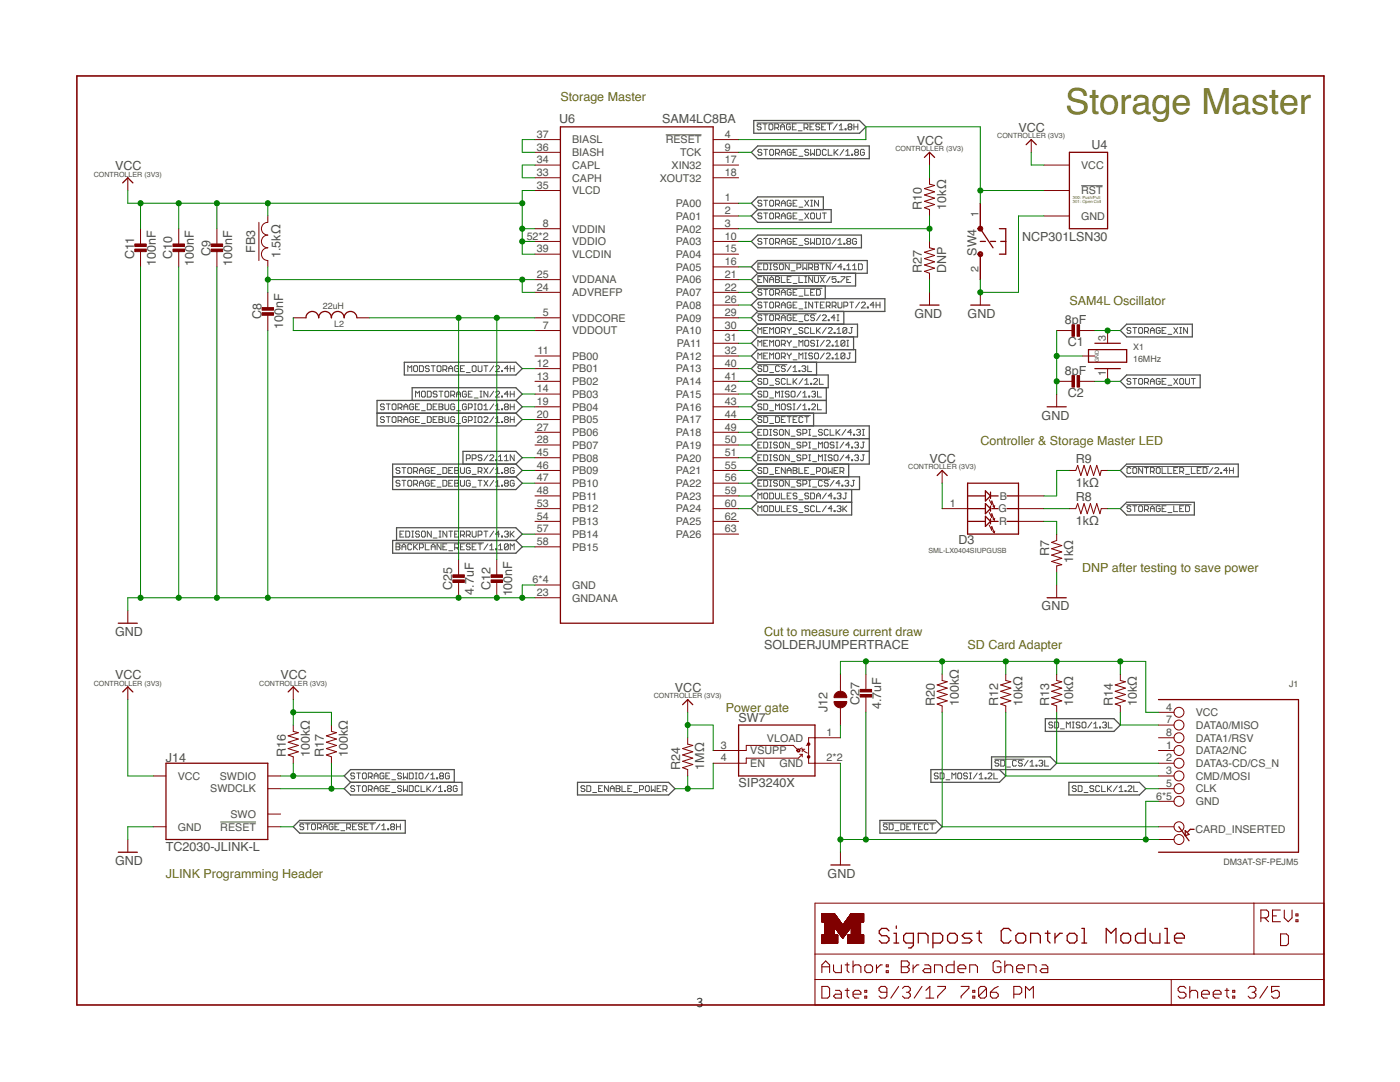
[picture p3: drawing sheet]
<svg xmlns="http://www.w3.org/2000/svg" width="279mm" height="216mm" viewBox="0 0 279 216" stroke-linecap="round" stroke-linejoin="round" font-family="sans-serif">
<defs><g id="words">
<text font-size="7.2" fill="#808000" x="212.6" y="22.8">Storage Master</text>
<text font-size="2.7" x="139" y="200.9">3</text>
<g font-size="2.5" fill="#808000">
<text x="111.8" y="20.2">Storage Master</text>
<text x="213.4" y="60.9">SAM4L Oscillator</text>
<text x="195.7" y="88.8">Controller &amp; Storage Master LED</text>
<text x="216" y="114.2">DNP after testing to save power</text>
<text x="152.5" y="126.9">Cut to measure current draw</text>
<text x="193.1" y="129.4">SD Card Adapter</text>
<text x="144.9" y="142.1">Power gate</text>
<text x="33.1" y="175.1">JLINK Programming Header</text>
</g>
<g font-size="2.5" fill="#505050">
<text x="111.6" y="24.6">U6</text>
<text x="132.2" y="24.6">SAM4LC8BA</text>
<text x="183" y="28.9">VCC</text>
<text x="203.3" y="26.3">VCC</text>
<text x="217.9" y="29.6">U4</text>
<text x="23" y="34">VCC</text>
<text x="184" y="41.8" transform="rotate(-90 184 41.8)">R10</text>
<text x="188.8" y="41.8" transform="rotate(-90 188.8 41.8)">10kΩ</text>
<text x="26.8" y="51.6" transform="rotate(-90 26.8 51.6)">C11</text>
<text x="31.1" y="53" transform="rotate(-90 31.1 53)">100nF</text>
<text x="34.4" y="51.7" transform="rotate(-90 34.4 51.7)">C10</text>
<text x="38.7" y="53" transform="rotate(-90 38.7 53)">100nF</text>
<text x="42" y="51" transform="rotate(-90 42 51)">C9</text>
<text x="46.3" y="53" transform="rotate(-90 46.3 53)">100nF</text>
<text x="50.9" y="50.5" transform="rotate(-90 50.9 50.5)">FB3</text>
<text x="56" y="51.5" transform="rotate(-90 56 51.5)">1.5kΩ</text>
<text x="194.9" y="51" transform="rotate(-90 194.9 51)">SW4</text>
<text x="204" y="48.2">NCP301LSN30</text>
<text x="184" y="54.5" transform="rotate(-90 184 54.5)">R27</text>
<text x="188.8" y="54.5" transform="rotate(-90 188.8 54.5)">DNP</text>
<text x="52.2" y="63.7" transform="rotate(-90 52.2 63.7)">C8</text>
<text x="56.5" y="65.7" transform="rotate(-90 56.5 65.7)">100nF</text>
<text x="182.5" y="63.4">GND</text>
<text x="193.1" y="63.4">GND</text>
<text x="212.5" y="64.7">8pF</text>
<text x="213.1" y="69">C1</text>
<text x="212.5" y="74.8">8pF</text>
<text x="207.9" y="83.7">GND</text>
<text x="213.1" y="79.2">C2</text>
<text x="185.5" y="92.4">VCC</text>
<text x="214.7" y="92.4">R9</text>
<text x="214.7" y="97.2">1kΩ</text>
<text x="214.7" y="100">R8</text>
<text x="214.7" y="104.8">1kΩ</text>
<text x="191.3" y="108.6">D3</text>
<text x="209.4" y="111" transform="rotate(-90 209.4 111)">R7</text>
<text x="214.2" y="112.4" transform="rotate(-90 214.2 112.4)">1kΩ</text>
<text x="90.3" y="117.8" transform="rotate(-90 90.3 117.8)">C25</text>
<text x="94.6" y="118.7" transform="rotate(-90 94.6 118.7)">4.7uF</text>
<text x="97.9" y="117.8" transform="rotate(-90 97.9 117.8)">C12</text>
<text x="102.2" y="119" transform="rotate(-90 102.2 119)">100nF</text>
<text x="207.9" y="121.8">GND</text>
<text x="23" y="126.9">GND</text>
<text x="152.5" y="129.4">SOLDERJUMPERTRACE</text>
<text x="23" y="135.5">VCC</text>
<text x="56" y="135.5">VCC</text>
<text x="134.7" y="138.1">VCC</text>
<text x="165.2" y="142.1" transform="rotate(-90 165.2 142.1)">J12</text>
<text x="171.5" y="140.6" transform="rotate(-90 171.5 140.6)">C27</text>
<text x="175.8" y="141.5" transform="rotate(-90 175.8 141.5)">4.7uF</text>
<text x="186.5" y="140.9" transform="rotate(-90 186.5 140.9)">R20</text>
<text x="191.3" y="140.9" transform="rotate(-90 191.3 140.9)">100kΩ</text>
<text x="199.2" y="140.9" transform="rotate(-90 199.2 140.9)">R12</text>
<text x="204" y="140.9" transform="rotate(-90 204 140.9)">10kΩ</text>
<text x="209.4" y="140.9" transform="rotate(-90 209.4 140.9)">R13</text>
<text x="214.2" y="140.9" transform="rotate(-90 214.2 140.9)">10kΩ</text>
<text x="222.1" y="140.9" transform="rotate(-90 222.1 140.9)">R14</text>
<text x="226.9" y="140.9" transform="rotate(-90 226.9 140.9)">10kΩ</text>
<text x="147.4" y="144.2">SW7</text>
<text x="33.1" y="152">J14</text>
<text x="57" y="151" transform="rotate(-90 57 151)">R16</text>
<text x="61.8" y="151" transform="rotate(-90 61.8 151)">100kΩ</text>
<text x="64.6" y="151" transform="rotate(-90 64.6 151)">R17</text>
<text x="69.4" y="151" transform="rotate(-90 69.4 151)">100kΩ</text>
<text x="135.7" y="153.6" transform="rotate(-90 135.7 153.6)">R24</text>
<text x="140.5" y="153.6" transform="rotate(-90 140.5 153.6)">1MΩ</text>
<text x="147.4" y="157.1">SIP3240X</text>
<text x="23" y="172.6">GND</text>
<text x="33.1" y="169.8">TC2030-JLINK-L</text>
<text x="165.2" y="175.1">GND</text>
</g>
<g font-size="2.1" fill="#505050">
<text x="107.1" y="27.5">37</text>
<text x="114.2" y="28.6">BIASL</text>
<text x="132.9" y="28.6">RESET</text>
<text x="144.7" y="27.5">4</text>
<text x="107.1" y="30">36</text>
<text x="107.1" y="32.6">34</text>
<text x="107.1" y="35.1">33</text>
<text x="114.2" y="31.2">BIASH</text>
<text x="114.2" y="33.7">CAPL</text>
<text x="134" y="33.7">XIN32</text>
<text x="135.7" y="31.2">TCK</text>
<text x="144.7" y="30">9</text>
<text x="144.7" y="32.6">17</text>
<text x="144.7" y="35.1">18</text>
<text x="215.8" y="33.7">VCC</text>
<text x="107.1" y="37.7">35</text>
<text x="114.2" y="38.8">VLCD</text>
<text x="114.2" y="36.2">CAPH</text>
<text x="131.7" y="36.2">XOUT32</text>
<text x="134.9" y="41.3">PA00</text>
<text x="144.7" y="40.2">1</text>
<text x="215.8" y="38.8">RST</text>
<text x="105.1" y="47.8">52*2</text>
<text x="108.3" y="45.3">8</text>
<text x="114.2" y="46.4">VDDIN</text>
<text x="134.9" y="43.9">PA01</text>
<text x="134.9" y="46.4">PA02</text>
<text x="144.7" y="42.7">2</text>
<text x="144.7" y="45.3">3</text>
<text x="144.7" y="47.8">10</text>
<text x="195.3" y="43.3" transform="rotate(-90 195.3 43.3)">1</text>
<text x="215.8" y="43.9">GND</text>
<text x="107.1" y="50.4">39</text>
<text x="114.2" y="48.9">VDDIO</text>
<text x="114.2" y="51.5">VLCDIN</text>
<text x="134.9" y="48.9">PA03</text>
<text x="134.9" y="51.5">PA04</text>
<text x="144.7" y="50.4">15</text>
<text x="144.7" y="52.9">16</text>
<text x="107.1" y="58">24</text>
<text x="107.1" y="55.4">25</text>
<text x="114.2" y="59.1">ADVREFP</text>
<text x="114.2" y="56.6">VDDANA</text>
<text x="134.9" y="54">PA05</text>
<text x="134.9" y="56.6">PA06</text>
<text x="134.9" y="59.1">PA07</text>
<text x="144.7" y="55.4">21</text>
<text x="144.7" y="58">22</text>
<text x="195.3" y="54.2" transform="rotate(-90 195.3 54.2)">2</text>
<text x="108.3" y="63.1">5</text>
<text x="108.3" y="65.6">7</text>
<text x="114.2" y="64.2">VDDCORE</text>
<text x="134.9" y="61.6">PA08</text>
<text x="134.9" y="64.2">PA09</text>
<text x="144.7" y="60.5">26</text>
<text x="144.7" y="63.1">29</text>
<text x="144.7" y="65.6">30</text>
<text x="107.3" y="70.7">11</text>
<text x="114.2" y="66.7">VDDOUT</text>
<text x="114.2" y="71.8">PB00</text>
<text x="134.9" y="66.7">PA10</text>
<text x="134.9" y="71.8">PA12</text>
<text x="135.1" y="69.2">PA11</text>
<text x="144.7" y="68.1">31</text>
<text x="144.7" y="70.7">32</text>
<text x="220.7" y="68.1" transform="rotate(-90 220.7 68.1)">3</text>
<text x="107.1" y="75.7">13</text>
<text x="107.1" y="73.2">12</text>
<text x="114.2" y="76.9">PB02</text>
<text x="114.2" y="74.3">PB01</text>
<text x="134.9" y="74.3">PA13</text>
<text x="134.9" y="76.9">PA14</text>
<text x="144.7" y="73.2">40</text>
<text x="144.7" y="75.7">41</text>
<text x="220.7" y="75.1" transform="rotate(-90 220.7 75.1)">1</text>
<text x="107.1" y="83.4">20</text>
<text x="107.1" y="80.8">19</text>
<text x="107.1" y="78.3">14</text>
<text x="114.2" y="81.9">PB04</text>
<text x="114.2" y="79.4">PB03</text>
<text x="134.9" y="79.4">PA15</text>
<text x="134.9" y="81.9">PA16</text>
<text x="144.7" y="78.3">42</text>
<text x="144.7" y="80.8">43</text>
<text x="144.7" y="83.4">44</text>
<text x="107.1" y="88.4">28</text>
<text x="107.1" y="85.9">27</text>
<text x="114.2" y="89.6">PB07</text>
<text x="114.2" y="87">PB06</text>
<text x="114.2" y="84.5">PB05</text>
<text x="134.9" y="84.5">PA17</text>
<text x="134.9" y="87">PA18</text>
<text x="134.9" y="89.6">PA19</text>
<text x="144.7" y="85.9">49</text>
<text x="144.7" y="88.4">50</text>
<text x="107.1" y="93.5">46</text>
<text x="107.1" y="91">45</text>
<text x="114.2" y="94.6">PB09</text>
<text x="114.2" y="92.1">PB08</text>
<text x="134.9" y="92.1">PA20</text>
<text x="134.9" y="94.6">PA21</text>
<text x="144.7" y="91">51</text>
<text x="144.7" y="93.5">55</text>
<text x="107.1" y="101.1">53</text>
<text x="107.1" y="98.6">48</text>
<text x="107.1" y="96.1">47</text>
<text x="114.2" y="99.7">PB11</text>
<text x="114.2" y="97.2">PB10</text>
<text x="134.9" y="97.2">PA22</text>
<text x="134.9" y="99.7">PA23</text>
<text x="144.7" y="96.1">56</text>
<text x="144.7" y="98.6">59</text>
<text x="144.7" y="101.1">60</text>
<text x="189.6" y="101.1">1</text>
<text x="199.5" y="99.7">B</text>
<text x="107.1" y="106.2">57</text>
<text x="107.1" y="103.7">54</text>
<text x="114.2" y="107.3">PB14</text>
<text x="114.2" y="102.3">PB12</text>
<text x="114.2" y="104.8">PB13</text>
<text x="134.9" y="102.3">PA24</text>
<text x="134.9" y="104.8">PA25</text>
<text x="134.9" y="107.3">PA26</text>
<text x="144.7" y="103.7">62</text>
<text x="144.7" y="106.2">63</text>
<text x="199.3" y="102.3">G</text>
<text x="199.4" y="104.8">R</text>
<text x="107.1" y="108.8">58</text>
<text x="114.2" y="109.9">PB15</text>
<text x="106.3" y="116.4">6*4</text>
<text x="107.1" y="118.9">23</text>
<text x="114.2" y="117.5">GND</text>
<text x="114.2" y="120">GNDANA</text>
<text x="232.8" y="141.8">4</text>
<text x="238.6" y="142.9">VCC</text>
<text x="143.9" y="149.4">3</text>
<text x="153.1" y="148">VLOAD</text>
<text x="165" y="146.9">1</text>
<text x="232.8" y="144.3">7</text>
<text x="232.8" y="146.9">8</text>
<text x="232.8" y="149.4">1</text>
<text x="238.6" y="145.4">DATA0/MISO</text>
<text x="238.6" y="148">DATA1/RSV</text>
<text x="35.5" y="155.6">VCC</text>
<text x="43.9" y="155.6">SWDIO</text>
<text x="143.9" y="151.9">4</text>
<text x="149.7" y="150.5">VSUPP</text>
<text x="149.7" y="153">EN</text>
<text x="155.6" y="153">GND</text>
<text x="165" y="151.9">2*2</text>
<text x="232.8" y="151.9">2</text>
<text x="232.8" y="154.5">3</text>
<text x="238.6" y="150.5">DATA2/NC</text>
<text x="238.6" y="153">DATA3-CD/CS_N</text>
<text x="238.6" y="155.6">CMD/MOSI</text>
<text x="42" y="158.1">SWDCLK</text>
<text x="230.7" y="159.5">6*5</text>
<text x="232.8" y="157">5</text>
<text x="238.6" y="158.1">CLK</text>
<text x="238.6" y="160.7">GND</text>
<text x="35.5" y="165.7">GND</text>
<text x="44" y="165.7">RESET</text>
<text x="46" y="163.2">SWO</text>
<text x="238.6" y="166.3">CARD_INSERTED</text>
</g>
<g font-size="1.8" fill="#505050">
<text x="64.4" y="61.6">22uH</text>
<text x="66.7" y="65.2">L2</text>
<text x="226.1" y="69.8">X1</text>
<text x="226.1" y="72.3">16MHz</text>
<text x="257.3" y="137">J1</text>
<text x="244.2" y="172.6">DM3AT-SF-PEJM5</text>
</g>
<g font-size="1.4" fill="#505050">
<text x="199" y="27.6">CONTROLLER (3V3)</text>
<text x="18.7" y="35.2">CONTROLLER (3V3)</text>
<text x="178.7" y="30.1">CONTROLLER (3V3)</text>
<text x="181.3" y="93.6">CONTROLLER (3V3)</text>
<text x="185.3" y="110.4">SML-LX0404SIUPGUSB</text>
<text x="18.7" y="136.8">CONTROLLER (3V3)</text>
<text x="51.7" y="136.8">CONTROLLER (3V3)</text>
<text x="130.5" y="139.3">CONTROLLER (3V3)</text>
</g>
<text font-size="1.1" fill="#505050" x="219.3" y="72.2" transform="rotate(-90 219.3 72.2)">GND</text>
<g font-size=".8" fill="#808000">
<text x="214.1" y="39.6">300: Push/Pull</text>
<text x="214.1" y="40.6">301: Open Coll</text>
</g>
</g></defs>
<g fill="none" stroke="#505050" stroke-width=".2">
<path d="M132.9 26.9h7.1M151.1 24.5h15.2M151.9 24.9l-.2-.2h-.4l-.2 .2 .2 .4h.4l.2 .2-.2 .4h-.4l-.2-.2M152 30l-.2-.2h-.4l-.1 .4 .1 .2h.4l.2 .4-.2 .2h-.4l-.1-.2M152.3 24.7h.8M152.4 29.8h.8M152.4 40h.8M152.7 24.7v1.2M152.8 29.8v1.2M152.8 40v1.1M153.6 24.7h.4l.2 .2v.8l-.2 .2h-.4l-.1-.2v-.8zM153.8 29.8h.4l.2 .2v.8l-.2 .2h-.4l-.2-.2v-.8z"/>
<path d="M154.6 25.5h.6l.2-.2v-.4l-.2-.2h-.6v1.2M154.8 30.6h.6l.2-.2v-.4l-.2-.2h-.6v1.2M155 25.5l.4 .4M155.2 30.6l.4 .4M155.8 25.3h.8M155.8 25.9v-.8l.4-.4 .4 .4v.8M155.9 31v-.8l.4-.4 .4 .4v.8M155.9 30.4h.8M157.7 24.9l-.2-.2h-.3l-.2 .2v.8l.2 .2h.3l.2-.2v-.4h-.3M157.9 30l-.2-.2h-.4l-.2 .2v.8l.2 .2h.4l.2-.2v-.4h-.4M158.1 25.3h.4M158.3 30.4h.4"/>
<path d="M158.9 24.7h-.8v1.2h.8M159 29.8h-.7v1.2h.7M159 40h-.7v1.1h.7M159.3 26.1h.8M159.4 31.2h.8M160.5 25.5h.6l.1-.2v-.4l-.1-.2h-.6v1.2M160.6 40l.8 1.1M160.9 25.5l.3 .4M161.4 30l-.2-.2h-.4l-.2 .2 .2 .4h.4l.2 .2-.2 .4h-.4l-.2-.2M161.4 40l-.8 1.1M161.6 25.3h.4M161.8 29.8v1.2l.4-.4 .4 .4v-1.2"/>
<path d="M161.8 40h.4M162 40v1.1M162.4 24.7h-.8v1.2h.8M163 29.8h.5l.2 .2v.8l-.2 .2h-.5zM163.3 40v1.1l-.7-1.1v1.1M163.6 24.9l-.2-.2h-.4l-.2 .4 .2 .2h.4l.2 .4-.2 .2h-.4l-.2-.2M164 25.3h.4M164.8 24.7h-.8v1.2h.8M164.9 30l-.2-.2h-.4l-.2 .2v.8l.2 .2h.4l.2-.2M165.1 24.7h.8M165.3 29.8v1.2h.8M165.5 24.7v1.2"/>
<path d="M166.5 29.8v1.2M166.7 30.4l.5 .6M167.1 24.7l-.8 1.2M167.2 29.8l-.7 .8M167.5 25.9h.8M167.5 25.1l.4-.4v1.2M168.4 29.8l-.8 1.2M168.7 25.7h.1v.2h-.1zM168.8 31h.8M168.8 30.2l.4-.4v1.2M169.4 25.3l-.2-.2 .2-.4h.4l.2 .2-.2 .4M169.4 25.3h.4"/>
<path d="M169.4 25.3l-.2 .2 .2 .4h.4l.2-.2-.2-.4M170 30.8h.2v.2h-.2zM170.4 25.3h.8M170.4 24.7v1.2M170.8 30.4l-.2-.2 .2-.4h.3l.2 .2-.2 .4M170.8 30.4l-.2 .2 .2 .4h.3l.2-.2-.2-.4M170.8 30.4h.3M171.2 24.7v1.2M172.5 30l-.2-.2h-.4l-.2 .2v.8l.2 .2h.4l.2-.2v-.4h-.4M215.8 37.1h4.2M151.2 57.5h12.9M151.2 52.5h14.8"/>
<path d="M151.2 55h13.6M151.3 53.3h.4M151.3 55.8h.4M152 40.2l-.2-.2h-.4l-.1 .2 .1 .4h.4l.2 .1-.2 .4h-.4l-.1-.2M152 42.7l-.2-.2h-.4l-.1 .2 .1 .4h.4l.2 .2-.2 .4h-.4l-.1-.2M152 47.8l-.2-.2h-.4l-.1 .2 .1 .4h.4l.2 .2-.2 .3h-.4l-.1-.1M152 52.7h-.7v1.1h.7M152 55.2h-.7v1.2h.7M152 57.9l-.2-.2h-.4l-.1 .2 .1 .4h.4l.2 .2-.2 .4h-.4l-.1-.2M152.4 52.7h.6l.2 .2v.7l-.2 .2h-.6zM152.4 47.6h.8M152.4 42.5h.8"/>
<path d="M152.4 57.7h.8M152.8 42.5v1.2M152.8 47.6v1.1M152.8 57.7v1.2M153.2 55.2v1.2l-.8-1.2v1.2M153.6 40.2l.2-.2h.4l.2 .2v.7l-.2 .2h-.4l-.2-.2zM153.6 42.7l.2-.2h.4l.2 .2v.8l-.2 .2h-.4l-.2-.2zM153.6 47.8l.2-.2h.4l.2 .2v.8l-.2 .1h-.4l-.2-.1zM153.6 56.4v-.8l.4-.4 .4 .4v.8M153.6 57.9l.2-.2h.4l.2 .2v.8l-.2 .2h-.4l-.2-.2zM153.6 52.7h.4M153.6 53.8h.4"/>
<path d="M153.6 55.8h.8M153.8 52.7v1.1M154.8 40.7h.6l.2-.1v-.4l-.2-.2h-.6v1.1M154.8 43.3h.6l.2-.2v-.4l-.2-.2h-.6v1.2M154.8 48.4h.6l.2-.2v-.4l-.2-.2h-.6v1.1M154.8 55.2h.6l.2 .2-.2 .4 .2 .4-.2 .2h-.6zM154.8 58.5h.6l.2-.2v-.4l-.2-.2h-.6v1.2M154.8 55.8h.6M155.2 52.9l-.2-.2h-.4l-.2 .2 .2 .4h.4l.2 .1-.2 .4h-.4l-.2-.2M155.2 48.4l.4 .3M155.2 43.3l.4 .4M155.2 40.7l.4 .4"/>
<path d="M155.2 58.5l.4 .4M155.7 52.7h.4l.2 .2v.7l-.2 .2h-.4l-.1-.2v-.7zM155.9 41.1v-.7l.4-.4 .4 .4v.7M155.9 43.7v-.8l.4-.4 .4 .4v.8M155.9 48.7v-.7l.4-.4 .4 .4v.7M155.9 58.9v-.8l.4-.4 .4 .4v.8M155.9 55.2v1.2h.8M155.9 48.2h.8M155.9 43.1h.8M155.9 40.6h.8M155.9 58.3h.8M157.1 55.8h.4"/>
<path d="M157.5 52.7v1.1l-.8-1.1v1.1M157.9 40.2l-.2-.2h-.4l-.2 .2v.7l.2 .2h.4l.2-.2v-.3h-.4M157.9 42.7l-.2-.2h-.4l-.2 .2v.8l.2 .2h.4l.2-.2v-.4h-.4M157.9 47.8l-.2-.2h-.4l-.2 .2v.8l.2 .1h.4l.2-.1v-.4h-.4M157.9 55.2h-.8v1.2h.8M157.9 57.9l-.2-.2h-.4l-.2 .2v.8l.2 .2h.4l.2-.2v-.4h-.4M157.9 54h.8M158.3 48.2h.4M158.3 43.1h.4M158.3 40.6h.4M158.3 58.3h.4M158.3 56.6h.7"/>
<path d="M159 53.4h.6l.2-.1v-.4l-.2-.2h-.6v1.1M159 42.5h-.7v1.2h.7M159 47.6h-.7v1.1h.7M159 57.7h-.7v1.2h.7M159.4 49h.8M159.4 43.9h.8M159.4 41.3h.8M159.4 55.2v1.2h.8M159.4 59.1h.8M160.2 52.7v1.1l.4-.4 .4 .4v-1.1M160.6 57.7v1.2h.8M160.6 42.5l.8 1.2"/>
<path d="M160.6 55.2h.4M160.6 56.4h.4M160.8 55.2v1.2M161.4 47.8l-.2-.2h-.4l-.2 .2 .2 .4h.4l.2 .2-.2 .3h-.4l-.2-.1M161.4 53.4h.6l.2-.1v-.4l-.2-.2h-.6v1.1M161.4 42.5l-.8 1.2M161.8 42.7l.2-.2h.4l.2 .2v.8l-.2 .2h-.4l-.2-.2zM161.8 47.6v1.1l.4-.3 .4 .3v-1.1M161.8 41.1h.4M161.8 58.3h.4M161.8 53.4l.4 .4M162.2 55.2v1.2l-.8-1.2v1.2"/>
<path d="M162.6 52.7h.6l.1 .2-.1 .4 .1 .3-.1 .2h-.6zM162.6 55.2v1l.2 .2h.4l.1-.2v-1M162.6 57.7h-.8v1.2h.8M162.6 53.3h.6M163 42.5v1l.2 .2h.3l.2-.2v-1M163 47.6h.5l.2 .2v.8l-.2 .1h-.5zM163 57.7h.5l.2 .2v.8l-.2 .2h-.5zM163.7 52.7h.8M163.7 55.2l.8 1.2M164.1 52.7v1.1M164.1 47.6h.4M164.1 48.7h.4"/>
<path d="M164.1 42.5h.8M164.3 47.6v1.1M164.5 42.5v1.2M164.5 55.2l-.8 1.2M164.9 47.8l.2-.2h.4l.2 .2v.8l-.2 .1h-.4l-.2-.1zM165.7 52.7v1.1l-.8-1.1v1.1M165.7 55.2l-.8 1.2M166.9 55.2h-.8v.6l.4-.2 .4 .2v.4l-.2 .2h-.4l-.2-.2M166.9 47.6l-.8 1.1M166.9 52.7l-.8 1.1M167.2 56.2h.2v.2h-.2zM167.2 48.7h.8"/>
<path d="M167.2 48l.4-.4v1.1M167.8 55.2h.8v.2l-.8 .8v.2M168 53.3h-.8l.6-.6v1.1M168.4 48.6h.2v.1h-.2zM168.4 53.6h.2v.2h-.2zM169 53l.4-.3v1.1M169 53.8h.8M169 55.8h.4M169.2 48.2l-.2-.2 .2-.4h.4l.2 .2-.2 .4M169.2 48.2h.4M169.2 48.2l-.2 .2 .2 .3h.4l.2-.1-.2-.4M169.8 55.2h-.8v1.2h.8"/>
<path d="M170.2 53l.4-.3v1.1M170.2 53.8h.7M170.9 47.8l-.1-.2h-.5l-.1 .2v.8l.1 .1h.5l.1-.1v-.4h-.3M171.3 52.7h.6l.2 .2v.7l-.2 .2h-.6zM81.4 74.1v-1.1l.4 .4 .4-.4v1.1M82.7 73h.4l.2 .2v.8l-.2 .1h-.4l-.2-.1v-.8zM82.9 79.2v-1.1l.4 .3 .4-.3v1.1M83.7 73h.6l.2 .2v.8l-.2 .1h-.6zM84.3 78.1h.4l.2 .2v.7l-.2 .2h-.4l-.2-.2v-.7zM85.3 78.1h.6l.2 .2v.7l-.2 .2h-.6zM85.7 73.2l-.2-.2h-.4l-.2 .2 .2 .4h.4l.2 .2-.2 .3h-.4l-.2-.1M86.1 73h.7"/>
<path d="M86.4 73v1.1M87.2 78.3l-.2-.2h-.4l-.2 .3 .2 .2h.4l.2 .4-.2 .2h-.4l-.2-.2M87.4 73h.4l.2 .2v.8l-.2 .1h-.4l-.2-.1v-.8zM87.6 78.1h.8M88 78.1v1.1M88.4 73.8h.6l.2-.2v-.4l-.2-.2h-.6v1.1M88.8 73.8l.4 .3M89 78.1h.4l.2 .2v.7l-.2 .2h-.4l-.2-.2v-.7zM89.6 73.6h.7M89.6 74.1v-.7l.4-.4 .3 .4v.7M90 78.8h.5l.2-.2v-.3l-.2-.2h-.5v1.1M90.3 78.8l.4 .4"/>
<path d="M91.1 78.6h.8M91.1 79.2v-.8l.4-.3 .4 .3v.8M91.5 73.2l-.2-.2h-.4l-.2 .2v.8l.2 .1h.4l.2-.1v-.4h-.4M91.9 73.6h.4M92.7 73h-.8v1.1h.8M93.1 78.3l-.2-.2h-.4l-.2 .2v.7l.2 .2h.4l.2-.2v-.4h-.4M93.1 74.3h.8M93.5 78.6h.4M94.2 78.1h-.7v1.1h.7M94.2 73.2l.2-.2h.4l.2 .2v.8l-.2 .1h-.4l-.2-.1zM94.6 79.4h.8M95.4 73v1l.2 .1h.4l.2-.1v-1"/>
<path d="M95.8 78.1h.4M95.8 79.2h.4M96 78.1v1.1M96.6 73h.8M97 73v1.1M97.4 78.1v1.1l-.8-1.1v1.1M98.5 73l-.8 1.1M98.5 78.1l-.8 1.1M98.9 78.3l.2-.2h.4l.2 .2v.1l-.8 .8h.8M98.9 73.2l.2-.2h.4l.2 .2v.2l-.8 .7h.8M100.1 79h.2v.2h-.2zM100.1 74h.2v.1h-.2z"/>
<path d="M101.5 78.6h-.8l.6-.5v1.1M101.5 73.6h-.8l.6-.6v1.1M101.8 78.6h.8M101.8 73.6h.8M101.8 73v1.1M101.8 78.1v1.1M102.6 73v1.1M102.6 78.1v1.1M151.2 72.8h5.9M151.2 62.6h11.7M151.3 66.5v-1.1l.4 .3 .3-.3v1.1M151.3 69.1v-1.2l.4 .4 .3-.4v1.2"/>
<path d="M151.3 71.6v-1.2l.4 .4 .3-.4v1.2M152 60.5l-.2-.2h-.4l-.1 .2 .1 .4h.4l.2 .2-.2 .3h-.4l-.1-.1M152 63l-.2-.2h-.4l-.1 .2 .1 .4h.4l.2 .2-.2 .4h-.4l-.1-.2M152 73.2l-.2-.2h-.4l-.1 .4 .1 .2h.4l.2 .4-.2 .1h-.4l-.1-.1M152 75.7l-.2-.2h-.4l-.1 .4 .1 .2h.4l.2 .4-.2 .2h-.4l-.1-.2M152 78.3l-.2-.2h-.4l-.1 .3 .1 .2h.4l.2 .4-.2 .2h-.4l-.1-.2M152.4 73h.6l.2 .2v.8l-.2 .1h-.6zM152.4 75.5h.6l.2 .2v.8l-.2 .2h-.6zM152.4 78.1h.6l.2 .2v.7l-.2 .2h-.6zM152.4 66h.4M152.4 68.5h.4M152.4 71h.4"/>
<path d="M152.4 62.8h.8M152.4 60.3h.8M152.8 60.3v1.1M152.8 62.8v1.2M153.2 65.4h-.8v1.1h.8M153.2 67.9h-.8v1.2h.8M153.2 70.4h-.8v1.2h.8M153.6 60.5l.2-.2h.4l.2 .2v.8l-.2 .1h-.4l-.2-.1zM153.6 63l.2-.2h.4l.2 .2v.8l-.2 .2h-.4l-.2-.2zM153.6 66.5v-1.1l.4 .3 .4-.3v1.1M153.6 69.1v-1.2l.4 .4 .4-.4v1.2M153.6 71.6v-1.2l.4 .4 .4-.4v1.2"/>
<path d="M153.6 76.9h.8M153.6 79.4h.8M153.6 74.3h.8M154.8 61.1h.6l.2-.2v-.4l-.2-.2h-.6v1.1M154.8 63.6h.6l.2-.2v-.4l-.2-.2h-.6v1.2M154.8 65.6l.2-.2h.4l.2 .2v.7l-.2 .2h-.4l-.2-.2zM154.8 68.1l.2-.2h.4l.2 .2v.8l-.2 .2h-.4l-.2-.2zM154.8 70.6l.2-.2h.4l.2 .2v.8l-.2 .2h-.4l-.2-.2zM154.8 79.2v-1.1l.4 .3 .4-.3v1.1M155.2 63.6l.4 .4M155.2 61.1l.4 .3M155.6 75.7l-.2-.2h-.4l-.2 .4 .2 .2h.4l.2 .4-.2 .2h-.4l-.2-.2"/>
<path d="M155.6 73.2l-.2-.2h-.4l-.2 .2v.8l.2 .1h.4l.2-.1M155.9 61.4v-.7l.4-.4 .4 .4v.7M155.9 64v-.8l.4-.4 .4 .4v.8M155.9 66.1h.6l.2-.1v-.4l-.2-.2h-.6v1.1M155.9 68.7h.6l.2-.2v-.4l-.2-.2h-.6v1.2M155.9 71.2h.6l.2-.2v-.4l-.2-.2h-.6v1.2M155.9 78.1h.4M155.9 79.2h.4M155.9 63.4h.8M155.9 60.9h.8M156.1 78.1v1.1M156.3 68.7l.4 .4"/>
<path d="M156.3 71.2l.4 .4M156.3 66.1l.4 .4M156.7 73.2l-.2-.2h-.4l-.2 .4 .2 .2h.4l.2 .4-.2 .1h-.4l-.2-.1M156.7 75.7l-.2-.2h-.4l-.2 .2v.8l.2 .2h.4l.2-.2M157.1 65.4v.2l.4 .4M157.1 67.9v.2l.4 .4M157.1 70.4v.2l.4 .4M157.1 75.5v1.2h.8M157.5 78.3l-.2-.2h-.4l-.2 .3 .2 .2h.4l.2 .4-.2 .2h-.4l-.2-.2M157.5 66v.5M157.5 68.5v.6M157.5 71v.6"/>
<path d="M157.9 70.4v.2l-.4 .4M157.9 60.5l-.2-.2h-.4l-.2 .2v.8l.2 .1h.4l.2-.1v-.4h-.4M157.9 63l-.2-.2h-.4l-.2 .2v.8l.2 .2h.4l.2-.2v-.4h-.4M157.9 65.4v.2l-.4 .4M157.9 67.9v.2l-.4 .4M157.9 73l-.8 1.1M158.1 78.1h.4l.2 .2v.7l-.2 .2h-.4l-.2-.2v-.7zM158.3 75.5v1.2M158.3 66.7h.7M158.3 69.3h.7M158.3 71.8h.7M158.3 73.4l.4-.4v1.1"/>
<path d="M158.3 74.1h.7M158.3 63.4h.4M158.3 60.9h.4M158.5 76.1l.5 .6M159 60.3h-.7v1.1h.7M159 62.8h-.7v1.2h.7M159 75.5l-.7 .8M159.4 69.1v-1.2l.4 .4 .4-.4v1.2M159.4 71.6v-1.2l.4 .4 .4-.4v1.2M159.4 74h.2v.1h-.2zM159.4 64.2h.8M159.4 61.6h.8"/>
<path d="M159.8 78.1l-.8 1.1M160 73.2l.2-.2h.4l.2 .2-.2 .4M160.2 65.6l-.2-.2h-.4l-.2 .3 .2 .3h.4l.2 .3-.2 .2h-.4l-.2-.2M160.2 78.4l.4-.3v1.1M160.2 79.2h.8M160.2 75.5l-.8 1.2M160.4 73.6h.2M160.6 75.9l.4-.4v1.2M160.6 76.7h.8M160.6 70.4h.4M160.6 71.6h.4M160.6 73.6l.2 .2-.2 .3h-.4l-.2-.1"/>
<path d="M160.6 60.3h.4M160.6 61.4h.4M160.8 67.9h.4l.2 .2v.8l-.2 .2h-.4l-.2-.2v-.8zM160.8 60.3v1.1M160.8 70.4v1.2M161.2 73v1.1h.8M161.4 79h.2v.2h-.2zM161.4 63l-.2-.2h-.4l-.2 .2v.8l.2 .2h.4l.2-.2M161.4 65.6l-.2-.2h-.4l-.2 .2v.7l.2 .2h.4l.2-.2M161.8 65.4v1.1h.8M161.8 76.5h.2v.2h-.2zM162 78.3l.2-.2h.4l.2 .2-.2 .3"/>
<path d="M162.2 60.3v1.1l-.8-1.1v1.1M162.2 70.6l-.2-.2h-.4l-.2 .2 .2 .4h.4l.2 .2-.2 .4h-.4l-.2-.2M162.4 75.7l.2-.2h.4l.2 .2v.2l-.8 .8h.8M162.4 78.6h.2M162.6 63l-.2-.2h-.4l-.2 .2 .2 .4h.4l.2 .2-.2 .4h-.4l-.2-.2M162.6 68.1l-.2-.2h-.4l-.2 .2 .2 .4h.4l.2 .2-.2 .4h-.4l-.2-.2M162.6 78.6l.2 .2-.2 .4h-.4l-.2-.2M162.6 60.3h.7M162.8 70.4h.4l.1 .2v.8l-.1 .2h-.4l-.2-.2v-.8zM163 60.3v1.1M163 65.4v1.1M163 67.9h.3"/>
<path d="M163 69.1h.3M163.2 67.9v1.2M163.2 78.1v1.1h.7M163.2 66l.5 .5M163.5 75.5v1.2h.8M163.7 65.4l-.7 .7M163.7 62.8l-.7 1.2M163.7 60.9h.4M164.1 63l.2-.2h.4l.2 .2v.2l-.8 .8h.8M164.5 60.3h-.8v1.1h.8M164.5 67.9l-.8 1.2M164.5 70.4l-.8 1.2"/>
<path d="M164.9 61.1h.6l.2-.2v-.4l-.2-.2h-.6v1.1M164.9 68.1l.2-.2h.4l.2 .2v.2l-.8 .8h.8M164.9 70.6l.2-.2h.4l.2 .2v.2l-.8 .8h.8M164.9 65.4l-.8 1.1M165.3 63.8h.2v.2h-.2zM165.3 65.6l.2-.2h.4l.2 .2v.1l-.8 .8h.8M165.3 61.1l.4 .3M166.1 61.1h.6l.2-.2v-.4l-.2-.2h-.6v1.1M166.1 68.9h.2v.2h-.2zM166.1 71.4h.2v.2h-.2zM166.5 66.3h.2v.2h-.2zM166.5 61.1l.4 .3"/>
<path d="M166.7 63.4h-.8l.6-.6v1.2M166.7 68.3l.3-.4v1.2M166.7 70.8l.3-.4v1.2M166.7 69.1h.7M166.7 71.6h.7M167 66.5h.8M167 65.7l.4-.3v1.1M167 62.8h.4M167 64h.4M167.2 60.3v1l.2 .1h.4l.2-.1v-1M167.2 62.8v1.2M168.4 61.1h.6l.2-.2v-.4l-.2-.2h-.6v1.1"/>
<path d="M168.6 68.1v.8l-.2 .2h-.4l-.2-.2M168.6 70.6v.8l-.2 .2h-.4l-.2-.2M168.6 68.1l-.2-.2h-.4l-.2 .2v.8M168.6 70.6l-.2-.2h-.4l-.2 .2v.8M168.6 68.1l-.8 .8M168.6 70.6l-.8 .8M169 65.6l-.2-.2h-.4l-.2 .2v.7M169 65.6v.7l-.2 .2h-.4l-.2-.2M169 67.9h.4M169 69.1h.4M169 65.6l-.8 .7M169.2 67.9v1.2"/>
<path d="M169.4 70.4h.4M169.6 70.4v1l-.2 .2-.4-.2M169.6 60.3h.7M169.8 65.4h.4M170 60.3v1.1M170 65.4v.9l-.2 .2-.4-.2M171.5 60.3l-.7 1.1M171.9 60.5l.2-.2h.4l.2 .2v.2l-.8 .7h.8M173.1 61.3h.2v.1h-.2zM174.5 60.9h-.8l.6-.6v1.1M174.8 60.9h.8M174.8 60.3v1.1"/>
<path d="M175.6 60.3v1.1M225.7 75.7l-.2-.2h-.4l-.2 .2 .2 .4h.4l.2 .2-.2 .4h-.4l-.2-.2M225.7 65.6l-.2-.2h-.4l-.2 .2 .2 .4h.4l.2 .1-.2 .4h-.4l-.2-.2M226.1 75.5h.8M226.1 65.4h.8M226.5 65.4v1.1M226.5 75.5v1.2M227.4 75.5h.4l.2 .2v.8l-.2 .2h-.4l-.2-.2v-.8zM227.4 65.4h.4l.2 .2v.7l-.2 .2h-.4l-.2-.2v-.7zM228.4 76.3h.6l.2-.2v-.4l-.2-.2h-.6v1.2M228.4 66.1h.6l.2-.1v-.4l-.2-.2h-.6v1.1M228.8 76.3l.4 .4"/>
<path d="M228.8 66.1l.4 .4M229.6 76.1h.8M229.6 66.5v-.8l.4-.3 .4 .3v.8M229.6 76.7v-.8l.4-.4 .4 .4v.8M229.6 66h.8M231.5 75.7l-.2-.2h-.4l-.1 .2v.8l.1 .2h.4l.2-.2v-.4h-.4M231.5 65.6l-.2-.2h-.4l-.1 .2v.7l.1 .2h.4l.2-.2v-.3h-.4M231.9 76.1h.4M231.9 66h.4M232.7 75.5h-.8v1.2h.8M232.7 65.4h-.8v1.1h.8M233.1 76.9h.8"/>
<path d="M233.1 66.7h.8M234.3 75.5l.7 1.2M234.3 65.4l.7 1.1M235 75.5l-.7 1.2M235 65.4l-.7 1.1M235.4 65.4h.4M235.4 66.5h.4M235.6 75.5h.4l.2 .2v.8l-.2 .2h-.4l-.2-.2v-.8zM235.6 65.4v1.1M236.6 75.5v1l.2 .2h.4l.2-.2v-1M237 65.4v1.1l-.8-1.1v1.1M237.8 75.5h.7"/>
<path d="M238.2 75.5v1.2M76.7 83.3l-.2-.2h-.4l-.2 .2 .2 .4h.4l.2 .2-.2 .4h-.4l-.2-.2M76.7 80.8l-.2-.2h-.4l-.2 .2 .2 .4h.4l.2 .2-.2 .4h-.4l-.2-.2M77.1 83.1h.8M77.1 80.6h.8M77.5 80.6v1.2M77.5 83.1v1.2M78.3 83.3l.2-.2h.3l.2 .2v.8l-.2 .2h-.3l-.2-.2zM78.3 80.8l.2-.2h.3l.2 .2v.8l-.2 .2h-.3l-.2-.2zM79.4 83.9h.6l.2-.2v-.4l-.2-.2h-.6v1.2M79.4 81.4h.6l.2-.2v-.4l-.2-.2h-.6v1.2M79.8 96l-.2-.2h-.4l-.2 .2 .2 .4h.4l.2 .2-.2 .4h-.4l-.2-.2"/>
<path d="M79.8 93.5l-.2-.2h-.4l-.2 .2 .2 .4h.4l.2 .2-.2 .4h-.4l-.2-.2M79.8 81.4l.4 .4M79.8 83.9l.4 .4M80.2 95.8h.8M80.2 93.3h.8M80.6 83.7h.8M80.6 81.2h.8M80.6 81.8v-.8l.4-.4 .4 .4v.8M80.6 84.3v-.8l.4-.4 .4 .4v.8M80.6 93.3v1.2M80.6 95.8v1.2M81.6 95.8h.4l.2 .2v.8l-.2 .2h-.4l-.2-.2v-.8z"/>
<path d="M81.6 93.3h.4l.2 .2v.8l-.2 .2h-.4l-.2-.2v-.8zM82.5 96.6h.6l.2-.2v-.4l-.2-.2h-.6v1.2M82.5 83.3l-.1-.2h-.4l-.2 .2v.8l.2 .2h.4l.1-.2v-.4h-.3M82.5 80.8l-.1-.2h-.4l-.2 .2v.8l.2 .2h.4l.1-.2v-.4h-.3M82.5 94.1h.6l.2-.2v-.4l-.2-.2h-.6v1.2M82.9 83.7h.4M82.9 81.2h.4M82.9 96.6l.4 .4M82.9 94.1l.4 .4M83.7 96.4h.8M83.7 83.1h-.8v1.2h.8M83.7 80.6h-.8v1.2h.8"/>
<path d="M83.7 93.9h.8M83.7 94.5v-.8l.4-.4 .4 .4v.8M83.7 97v-.8l.4-.4 .4 .4v.8M84.1 84.5h.8M84.1 82h.8M85.3 83.1h.6l.2 .2v.8l-.2 .2h-.6zM85.3 80.6h.6l.2 .2v.8l-.2 .2h-.6zM85.7 96l-.2-.2h-.4l-.2 .2v.8l.2 .2h.4l.2-.2v-.4h-.4M85.7 93.5l-.2-.2h-.4l-.2 .2v.8l.2 .2h.4l.2-.2v-.4h-.4M86.1 96.4h.3M86.1 93.9h.3M86.4 83.7h.4"/>
<path d="M86.4 81.2h.4M86.8 95.8h-.7v1.2h.7M86.8 93.3h-.7v1.2h.7M87.2 97.2h.8M87.2 83.1h-.8v1.2h.8M87.2 80.6h-.8v1.2h.8M87.2 94.7h.8M87.6 83.1h.6l.2 .2-.2 .4 .2 .4-.2 .2h-.6zM87.6 83.7h.6M87.6 80.6h.6l.2 .2-.2 .4 .2 .4-.2 .2h-.6zM87.6 81.2h.6M88.4 95.8h.6l.2 .2v.8l-.2 .2h-.6z"/>
<path d="M88.4 93.3h.6l.2 .2v.8l-.2 .2h-.6zM88.8 83.1v1l.2 .2h.4l.2-.2v-1M88.8 80.6v1l.2 .2h.4l.2-.2v-1M89.6 96.4h.4M89.6 93.9h.4M90.3 95.8h-.7v1.2h.7M90.3 93.3h-.7v1.2h.7M90.7 93.3h.6l.2 .2-.2 .4 .2 .4-.2 .2h-.6zM90.7 95.8h.6l.2 .2-.2 .4 .2 .4-.2 .2h-.6zM90.7 96.4h.6M90.7 83.3l-.2-.2h-.4l-.1 .2v.8l.1 .2h.4l.2-.2v-.4h-.4M90.7 80.8l-.2-.2h-.4l-.1 .2v.8l.1 .2h.4l.2-.2v-.4h-.4"/>
<path d="M90.7 93.9h.6M91.1 84.5h.8M91.1 82h.8M91.9 95.8v1l.2 .2h.4l.2-.2v-1M91.9 93.3v1l.2 .2h.4l.2-.2v-1M93.1 91.5h.6l.2-.2v-.3l-.2-.2h-.6v1.1M93.1 83.3l-.2-.2h-.4l-.2 .2v.8l.2 .2h.4l.2-.2v-.4h-.4M93.1 80.8l-.2-.2h-.4l-.2 .2v.8l.2 .2h.4l.2-.2v-.4h-.4M93.5 81.4h.5l.2-.2v-.4l-.2-.2h-.5v1.2M93.5 83.9h.5l.2-.2v-.4l-.2-.2h-.5v1.2M93.9 93.5l-.2-.2h-.4l-.2 .2v.8l.2 .2h.4l.2-.2v-.4h-.4M93.9 96l-.2-.2h-.4l-.2 .2v.8l.2 .2h.4l.2-.2v-.4h-.4"/>
<path d="M94.2 91.5h.6l.2-.2v-.3l-.2-.2h-.6v1.1M94.2 97.2h.8M94.2 94.7h.8M94.6 83.1h.4M94.6 84.3h.4M94.6 80.6h.4M94.6 81.8h.4M94.8 80.6v1.2M94.8 83.1v1.2M95.4 95.8h.8M95.4 94.1h.6l.2-.2v-.4l-.2-.2h-.6v1.2M95.6 83.1h.4l.2 .2v.8l-.2 .2h-.4l-.2-.2v-.8z"/>
<path d="M95.6 80.6h.4l.2 .2v.8l-.2 .2h-.4l-.2-.2v-.8zM95.8 94.1l.4 .4M95.8 95.8v1.2M96.2 91l-.2-.2h-.4l-.2 .2 .2 .3h.4l.2 .2-.2 .4h-.4l-.2-.2M96.6 83.3l.2-.2h.4l.2 .2v.2l-.8 .8h.8M96.6 81.8h.8M96.6 93.3l.8 1.2M96.6 95.8l.8 1.2M96.6 81l.4-.4v1.2M97.4 93.3l-.8 1.2M97.4 95.8l-.8 1.2M97.4 90.8l-.8 1.1"/>
<path d="M97.7 91l.2-.2h.4l.2 .2v.1l-.8 .8h.8M98.5 93.3l-.8 1.2M98.5 95.8l-.8 1.2M98.5 80.6l-.8 1.2M98.5 83.1l-.8 1.2M98.9 91.7h.2v.2h-.2zM98.9 97h.8M98.9 84.3h.8M98.9 81.8h.8M98.9 94.5h.8M98.9 93.7l.4-.4v1.2M98.9 81l.4-.4v1.2"/>
<path d="M98.9 83.5l.4-.4v1.2M98.9 96.2l.4-.4v1.2M99.5 91.9h.8M99.5 91.1l.4-.3v1.1M100.1 96.8h.2v.2h-.2zM100.1 84.1h.2v.2h-.2zM100.1 81.6h.2v.2h-.2zM100.1 94.3h.2v.2h-.2zM100.7 91.9h.8M100.7 91.1l.4-.3v1.1M100.9 93.9l-.2-.2 .2-.4h.4l.2 .2-.2 .4M100.9 93.9l-.2 .2 .2 .4h.4l.2-.2-.2-.4"/>
<path d="M100.9 96.4l-.2-.2 .2-.4h.4l.2 .2-.2 .4M100.9 96.4l-.2 .2 .2 .4h.4l.2-.2-.2-.4M100.9 96.4h.4M100.9 83.7l-.2-.2 .2-.4h.4l.2 .2-.2 .4M100.9 83.7h.4M100.9 83.7l-.2 .2 .2 .4h.4l.2-.2-.2-.4M100.9 81.2l-.2-.2 .2-.4h.4l.2 .2-.2 .4M100.9 81.2h.4M100.9 81.2l-.2 .2 .2 .4h.4l.2-.2-.2-.4M100.9 93.9h.4M101.8 83.7h.8M101.8 81.2h.8"/>
<path d="M101.8 80.6v1.2M101.8 83.1v1.2M102.6 96l-.2-.2h-.4l-.2 .2v.8l.2 .2h.4l.2-.2v-.4h-.4M102.6 93.5l-.2-.2h-.4l-.2 .2v.8l.2 .2h.4l.2-.2v-.4h-.4M102.6 90.8v1.1l-.8-1.1v1.1M102.6 80.6v1.2M102.6 83.1v1.2M151.2 95.6h14.4M151.2 82.9h10.5M151.3 99.5v-1.1l.4 .4 .3-.4v1.1M151.3 91.3h.4M151.3 88.8h.4"/>
<path d="M151.3 96.4h.4M151.3 86.3h.4M152 90.8h-.7v1.1h.7M152 80.8l-.2-.2h-.4l-.1 .4 .1 .2h.4l.2 .4-.2 .2h-.4l-.1-.2M152 83.3l-.2-.2h-.4l-.1 .4 .1 .2h.4l.2 .4-.2 .2h-.4l-.1-.2M152 85.7h-.7v1.1h.7M152 88.2h-.7v1.2h.7M152 93.5l-.2-.2h-.4l-.1 .4 .1 .2h.4l.2 .4-.2 .2h-.4l-.1-.2M152 95.8h-.7v1.2h.7M152.4 90.8h.6l.2 .2v.7l-.2 .2h-.6zM152.4 80.6h.6l.2 .2v.8l-.2 .2h-.6zM152.4 83.1h.6l.2 .2v.8l-.2 .2h-.6z"/>
<path d="M152.4 85.7h.6l.2 .2v.8l-.2 .1h-.6zM152.4 88.2h.6l.2 .2v.8l-.2 .2h-.6zM152.4 93.3h.6l.2 .2v.8l-.2 .2h-.6zM152.4 95.8h.6l.2 .2v.8l-.2 .2h-.6zM152.4 98.6l.2-.2h.4l.2 .2v.8l-.2 .1h-.4l-.2-.1zM153.6 90.8h.4M153.6 91.9h.4M153.6 98.4h.6l.2 .2v.8l-.2 .1h-.6zM153.6 88.2h.4M153.6 89.4h.4M153.6 95.8h.4M153.6 97h.4"/>
<path d="M153.6 85.7h.4M153.6 86.8h.4M153.6 84.5h.8M153.6 82h.8M153.6 94.7h.8M153.8 85.7v1.1M153.8 88.2v1.2M153.8 90.8v1.1M153.8 95.8v1.2M154.8 81.8v-1.2l.4 .4 .4-.4v1.2M154.8 83.1h.6l.2 .2v.8l-.2 .2h-.6zM154.8 98.4v1l.2 .1h.4l.2-.1v-1"/>
<path d="M154.8 93.9h.4M155.2 91l-.2-.2h-.4l-.2 .2 .2 .3h.4l.2 .2-.2 .4h-.4l-.2-.2M155.2 85.9l-.2-.2h-.4l-.2 .2 .2 .4h.4l.2 .2-.2 .3h-.4l-.2-.1M155.2 88.4l-.2-.2h-.4l-.2 .2 .2 .4h.4l.2 .2-.2 .4h-.4l-.2-.2M155.2 96l-.2-.2h-.4l-.2 .2 .2 .4h.4l.2 .2-.2 .4h-.4l-.2-.2M155.6 93.3h-.8v1.2h.8M155.7 90.8h.4l.2 .2v.7l-.2 .2h-.4l-.1-.2v-.7zM155.7 85.7h.4l.2 .2v.8l-.2 .1h-.4l-.1-.1v-.8zM155.7 88.2h.4l.2 .2v.8l-.2 .2h-.4l-.1-.2v-.8zM155.7 95.8h.4l.2 .2v.8l-.2 .2h-.4l-.1-.2v-.8zM155.9 98.4v1.1h.8M155.9 83.7h.4"/>
<path d="M156.1 80.6h.4l.2 .2v.8l-.2 .2h-.4l-.2-.2v-.8zM156.7 93.3v1.2l-.8-1.2v1.2M156.7 83.1h-.8v1.2h.8M157.1 94.5v-.8l.4-.4 .4 .4v.8M157.1 99h.4M157.1 83.1h.8M157.1 93.9h.8M157.5 85.7v1.1l-.8-1.1v1.1M157.5 88.2v1.2l-.8-1.2v1.2M157.5 90.8v1.1l-.8-1.1v1.1M157.5 95.8v1.2l-.8-1.2v1.2M157.5 83.1v1.2"/>
<path d="M157.9 92.1h.8M157.9 89.6h.8M157.9 80.8l-.2-.2h-.4l-.2 .2 .2 .4h.4l.2 .2-.2 .4h-.4l-.2-.2M157.9 98.4h-.8v1.1h.8M157.9 97.2h.8M157.9 87h.8M158.3 93.3h.6l.1 .2-.1 .4 .1 .4-.1 .2h-.6zM158.3 83.7h.4M158.3 80.6h.4M158.3 81.8h.4M158.3 93.9h.6M158.5 80.6v1.2"/>
<path d="M159 98.6l-.1-.2h-.4l-.2 .2 .2 .4h.4l.1 .1-.1 .4h-.4l-.2-.1M159 83.1h-.7v1.2h.7M159.4 93.3v1.2h.8M159.4 99.7h.8M159.8 91l-.2-.2h-.3l-.3 .2 .3 .3h.3l.2 .2-.2 .4h-.3l-.3-.2M159.8 96l-.2-.2h-.3l-.3 .2 .3 .4h.3l.2 .2-.2 .4h-.3l-.3-.2M159.8 85.9l-.2-.2h-.3l-.3 .2 .3 .4h.3l.2 .2-.2 .3h-.3l-.3-.1M159.8 88.4l-.2-.2h-.3l-.3 .2 .3 .4h.3l.2 .2-.2 .4h-.3l-.3-.2M159.8 80.6l-.8 1.2M160.2 91.5h.6l.2-.2v-.3l-.2-.2h-.6v1.1M160.2 86.5h.6l.2-.2v-.4l-.2-.2h-.6v1.1M160.2 89h.6l.2-.2v-.4l-.2-.2h-.6v1.2"/>
<path d="M160.2 96.6h.6l.2-.2v-.4l-.2-.2h-.6v1.2M160.2 83.3l-.2-.2h-.4l-.2 .2v.8l.2 .2h.4l.2-.2M160.2 81l.4-.4v1.2M160.2 81.8h.8M160.6 83.1h.8M160.6 93.9h.4M161 83.1v1.2M161.4 90.8h.4M161.4 91.9h.4M161.4 98.6l-.2-.2h-.4l-.2 .2 .2 .4h.4l.2 .1-.2 .4h-.4l-.2-.1M161.4 81.6h.2v.2h-.2zM161.4 88.2h.4"/>
<path d="M161.4 89.4h.4M161.4 93.3h-.8v1.2h.8M161.4 95.8h.4M161.4 97h.4M161.4 85.7h.4M161.4 86.8h.4M161.6 85.7v1.1M161.6 88.2v1.2M161.6 90.8v1.1M161.6 95.8v1.2M161.8 98.4h.6l.2 .2v.8l-.2 .1h-.6zM161.8 94.7h.8"/>
<path d="M162 80.8l.2-.2h.4l.2 .2v.2l-.8 .8h.8M162.2 92.1h.8M162.2 89.6h.8M162.2 97.2h.8M162.2 87h.8M163 94.1h.5l.2-.2v-.4l-.2-.2h-.5v1.2M163 99.5v-.7l.3-.4 .4 .4v.7M163 99h.7M163.2 80.6v1.2h.7M163.3 89.4v-1.2l.4 .4 .4-.4v1.2M163.3 91.9v-1.1l.4 .3 .4-.3v1.1M164.1 85.9l-.2-.2h-.4l-.2 .4 .2 .2h.4l.2 .4-.2 .1h-.4l-.2-.1"/>
<path d="M164.1 96l-.2-.2h-.4l-.2 .2v.8l.2 .2h.4l.2-.2M164.3 93.3h.4l.2 .2v.8l-.2 .2h-.4l-.2-.2v-.8zM164.5 90.8h.4M164.5 91.9h.4M164.7 90.8v1.1M164.7 88.2h.4l.2 .2v.8l-.2 .2h-.4l-.2-.2v-.8zM164.9 98.4l-.8 1.1M165.3 96l-.2-.2h-.4l-.2 .4 .2 .2h.4l.2 .4-.2 .2h-.4l-.2-.2M165.3 93.3v1.2l.4-.4 .4 .4v-1.2M165.3 85.9l-.2-.2h-.4l-.2 .2v.8l.2 .1h.4l.2-.1M165.7 85.7v1.1h.8M166.1 91l-.2-.2h-.4l-.2 .3 .2 .2h.4l.2 .4-.2 .2h-.4l-.2-.2"/>
<path d="M166.1 99h-.8l.6-.6v1.1M166.5 91l.2-.2h.3l.2 .2v.7l-.2 .2h-.3l-.2-.2zM166.5 88.4l-.2-.2h-.4l-.2 .2 .2 .4h.4l.2 .2-.2 .4h-.4l-.2-.2M166.5 99.4h.2v.1h-.2zM166.5 95.8l-.8 1.2M166.5 93.9h.4M166.9 88.2h.3M166.9 89.4h.3M166.9 85.7v1.1M167 88.2v1.2M167 98.6l.2-.2h.4l.2 .2-.2 .4M167 86.3l.6 .5"/>
<path d="M167.2 93.3h-.7v1.2h.7M167.4 99h.2M167.6 94.1h.6l.2-.2v-.4l-.2-.2h-.6v1.2M167.6 99l.2 .1-.2 .4h-.4l-.2-.1M167.6 96.4h-.7l.5-.6v1.2M167.6 85.7l-.7 .8M168 96.8h.2v.2h-.2zM168 94.1l.4 .4M168.4 90.8l-.8 1.1M168.4 88.2l-.8 1.2M168.6 96l.2-.2h.4l.2 .2-.2 .4M168.6 98.4h.4"/>
<path d="M168.8 98.4v1l-.2 .1-.4-.1M168.8 85.7l-.8 1.1M169 96.4h.2M169.2 96.4l.2 .2-.2 .4h-.4l-.2-.2M169.6 91.3h-.8l.6-.5v1.1M169.6 88.8h-.8l.6-.6v1.2M170 91.7h.2v.2h-.2zM170 89.2h.2v.2h-.2zM170 86.3h-.8l.6-.6v1.1M170.2 95.8h.4M170.3 86.7h.3v.1h-.3zM170.3 95.8v1l-.1 .2-.4-.2"/>
<path d="M170.6 91l.2-.2h.3l.2 .2-.2 .3M170.6 88.4l.2-.2h.3l.2 .2-.2 .4M170.9 91.3h.2M170.9 85.9l.2-.2h.4l.2 .2-.2 .4M170.9 88.8h.2M171.1 91.3l.2 .2-.2 .4h-.3l-.2-.2M171.1 88.8l.2 .2-.2 .4h-.3l-.2-.2M171.3 86.3h.2M171.5 86.3l.2 .2-.2 .3h-.4l-.2-.1M172.1 90.8h.4M172.1 88.2h.4M172.1 85.7h.4"/>
<path d="M172.1 86.8h.4M172.3 90.8v.9l-.2 .2-.4-.2M172.3 85.7v1.1M172.3 88.2v1l-.2 .2-.4-.2M224.9 93.1h16.3M225.7 93.5l-.2-.2h-.4l-.2 .2v.8l.2 .2h.4l.2-.2M226.3 93.3h.4l.2 .2v.8l-.2 .2h-.4l-.2-.2v-.8zM228 93.3v1.2l-.8-1.2v1.2M228.4 93.3h.8M228.8 93.3v1.2M229.6 94.1h.6l.2-.2v-.4l-.2-.2h-.6v1.2M230 94.1l.4 .4"/>
<path d="M230.9 93.3h.4l.2 .2v.8l-.2 .2h-.4l-.1-.2v-.8zM231.9 93.3v1.2h.8M233.1 93.3v1.2h.8M234.3 93.9h.4M235 93.3h-.7v1.2h.7M235.4 94.1h.6l.2-.2v-.4l-.2-.2h-.6v1.2M235.8 94.1l.4 .4M236.6 94.7h.8M237.8 93.3v1.2h.7M238.9 93.9h.4M239.7 93.3h-.8v1.2h.8M240.1 93.3h.6l.2 .2v.8l-.2 .2h-.6z"/>
<path d="M242.1 93.3l-.8 1.2M242.4 93.5l.2-.2h.4l.2 .2v.2l-.8 .8h.8M243.6 94.3h.2v.2h-.2zM245 93.9h-.8l.6-.6v1.2M245.4 93.9h.7M245.4 93.3v1.2M246.1 93.3v1.2M79 108.3h17.5M79 108.5h.6l.2 .2-.2 .4 .2 .4-.2 .2h-.6zM79 109.1h.6M79.8 106.6h.4M80.2 109.7v-.8l.4-.4 .4 .4v.8"/>
<path d="M80.2 109.1h.8M80.6 106h-.8v1.2h.8M81 106h.6l.2 .2v.8l-.2 .2h-.6zM82.2 108.7l-.2-.2h-.4l-.2 .2v.8l.2 .2h.4l.2-.2M82.2 106h.3M82.2 107.2h.3M82.4 106v1.2M82.5 108.5v1.2M82.7 109.1l.6 .6M83.3 108.5l-.8 .8M83.7 106.2l-.2-.2h-.4l-.2 .2 .2 .4h.4l.2 .2-.2 .4h-.4l-.2-.2M83.7 109.3h.6l.2-.2v-.4l-.2-.2h-.6v1.2"/>
<path d="M84.3 106h.4l.2 .2v.8l-.2 .2h-.4l-.2-.2v-.8zM84.9 108.5v1.2h.8M86.1 106v1.2l-.8-1.2v1.2M86.1 109.7v-.8l.3-.4 .4 .4v.8M86.1 109.1h.7M86.4 107.4h.8M87.6 106h.4M87.6 107.2h.4M87.8 106v1.2M88 108.5v1.2l-.8-1.2v1.2M88.4 109.1h.4M89.2 106v1.2l-.8-1.2v1.2"/>
<path d="M89.2 108.5h-.8v1.2h.8M89.6 109.9h.7M89.6 106h.7M90 106v1.2M90.7 109.3h.6l.2-.2v-.4l-.2-.2h-.6v1.2M90.7 106.6h.4M91.1 109.3l.4 .4M91.5 106h-.8v1.2h.8M91.9 106.8h.6l.2-.2v-.4l-.2-.2h-.6v1.2M91.9 109.1h.4M92.3 106.8l.4 .4M92.7 108.5h-.8v1.2h.8"/>
<path d="M93.1 106.8h.6l.2-.2v-.4l-.2-.2h-.6v1.2M93.5 106.8l.4 .4M93.9 108.7l-.2-.2h-.4l-.2 .2 .2 .4h.4l.2 .2-.2 .4h-.4l-.2-.2M94.2 106v1l.2 .2h.4l.2-.2v-1M94.2 109.1h.4M95 108.5h-.8v1.2h.8M95.4 106.8h.6l.2-.2v-.4l-.2-.2h-.6v1.2M95.4 108.5h.8M95.8 108.5v1.2M96.6 106h.8M97 106v1.2M97.4 108.5l-.8 1.2"/>
<path d="M97.7 109.7h.8M97.7 108.9l.4-.4v1.2M98.5 106l-.8 1.2M98.9 109.5h.2v.2h-.2zM99.5 109.7h.8M99.5 108.9l.4-.4v1.2M99.7 106.6h-.8l.6-.6v1.2M100.1 107h.2v.2h-.2zM100.7 106.2l.2-.2h.4l.2 .2-.2 .4M101.1 106.6h.2M101.3 106.6l.2 .2-.2 .4h-.4l-.2-.2M101.5 108.7v.8l-.2 .2h-.4l-.2-.2"/>
<path d="M101.5 108.7l-.2-.2h-.4l-.2 .2v.8M101.5 108.7l-.8 .8M101.8 106v1.2M101.8 109.7v-1.2l.4 .4 .4-.4v1.2M102 106.6l.6 .6M102.6 106l-.8 .8M151.3 102.1v-1.2l.4 .4 .3-.4v1.2M152.4 101.1l.2-.2h.4l.2 .2v.8l-.2 .2h-.4l-.2-.2zM153.6 100.9h.6l.2 .2v.8l-.2 .2h-.6zM154.8 100.9v1l.2 .2h.4l.2-.2v-1M155.9 100.9v1.2h.8M157.1 101.5h.4"/>
<path d="M157.9 100.9h-.8v1.2h.8M159 101.1l-.1-.2h-.4l-.2 .2 .2 .4h.4l.1 .2-.1 .4h-.4l-.2-.2M159.4 102.3h.8M161.4 101.1l-.2-.2h-.4l-.2 .2 .2 .4h.4l.2 .2-.2 .4h-.4l-.2-.2M162.6 101.1l-.2-.2h-.4l-.2 .2v.8l.2 .2h.4l.2-.2M163 100.9v1.2h.7M164.9 100.9l-.8 1.2M166.1 101.5h-.8l.6-.6v1.2M166.5 101.9h.2v.2h-.2zM167 101.1l.2-.2h.4l.2 .2-.2 .4M167.4 101.5h.2M167.6 101.5l.2 .2-.2 .4h-.4l-.2-.2"/>
<path d="M168.2 100.9v1.2M168.4 101.5l.6 .6M169 100.9l-.8 .8M224.9 100.7h12.8M225.7 101.1l-.2-.2h-.4l-.2 .2 .2 .4h.4l.2 .2-.2 .4h-.4l-.2-.2M226.1 100.9h.8M226.5 100.9v1.2M227.4 100.9h.4l.2 .2v.8l-.2 .2h-.4l-.2-.2v-.8zM228.4 101.7h.6l.2-.2v-.4l-.2-.2h-.6v1.2M228.8 101.7l.4 .4M229.6 102.1v-.8l.4-.4 .4 .4v.8M229.6 101.5h.8"/>
<path d="M231.5 101.1l-.2-.2h-.4l-.1 .2v.8l.1 .2h.4l.2-.2v-.4h-.4M231.9 101.5h.4M232.7 100.9h-.8v1.2h.8M233.1 102.3h.8M234.3 100.9v1.2h.7M235.4 101.5h.4M236.2 100.9h-.8v1.2h.8M236.6 100.9h.6l.2 .2v.8l-.2 .2h-.6zM70.8 154.4l-.2-.2h-.4l-.2 .4 .2 .2h.4l.2 .4-.2 .2h-.4l-.2-.2M70.8 157l-.2-.2h-.4l-.2 .4 .2 .2h.4l.2 .4-.2 .1h-.4l-.2-.1M71.2 156.8h.7M71.2 154.2h.7"/>
<path d="M71.6 154.2v1.2M71.6 156.8v1.1M72.3 154.4l.2-.2h.4l.2 .2v.8l-.2 .2h-.4l-.2-.2zM72.3 157l.2-.2h.4l.2 .2v.8l-.2 .1h-.4l-.2-.1zM73.5 155h.6l.2-.2v-.4l-.2-.2h-.6v1.2M73.5 157.6h.6l.2-.2v-.4l-.2-.2h-.6v1.1M73.9 157.6l.4 .3M73.9 155l.4 .4M74.7 157.4h.8M74.7 155.4v-.8l.4-.4 .4 .4v.8M74.7 157.9v-.7l.4-.4 .4 .4v.7M74.7 154.8h.8"/>
<path d="M76.6 154.4l-.2-.2h-.4l-.2 .2v.8l.2 .2h.4l.2-.2v-.4h-.4M76.6 157l-.2-.2h-.4l-.2 .2v.8l.2 .1h.4l.2-.1v-.4h-.4M77 157.4h.4M77 154.8h.4M77.8 156.8h-.8v1.1h.8M77.8 154.2h-.8v1.2h.8M78.2 158.1h.8M78.2 155.6h.8M80.1 157l-.2-.2h-.4l-.1 .4 .1 .2h.4l.2 .4-.2 .1h-.4l-.1-.1M80.1 154.4l-.2-.2h-.4l-.1 .4 .1 .2h.4l.2 .4-.2 .2h-.4l-.1-.2M80.5 154.2v1.2l.4-.4 .4 .4v-1.2M80.5 156.8v1.1l.4-.3 .4 .3v-1.1"/>
<path d="M81.7 154.2h.6l.2 .2v.8l-.2 .2h-.6zM81.7 156.8h.6l.2 .2v.8l-.2 .1h-.6zM82.9 154.2h.3M82.9 155.4h.3M83.1 154.2v1.2M83.6 157l-.2-.2h-.3l-.2 .2v.8l.2 .1h.3l.2-.1M83.6 154.4l.2-.2h.4l.2 .2v.8l-.2 .2h-.4l-.2-.2zM84 156.8v1.1h.8M85.2 156.8v1.1M85.4 157.4l.6 .5M85.6 154.2l-.8 1.2M86 156.8l-.8 .8"/>
<path d="M86 155.4h.8M86 154.6l.4-.4v1.2M87.1 156.8l-.7 1.1M87.1 155.2h.2v.2h-.2zM87.5 157.9h.8M87.5 157.2l.4-.4v1.1M87.9 154.8l-.2 .2 .2 .4h.4l.2-.2-.2-.4M87.9 154.8l-.2-.2 .2-.4h.4l.2 .2-.2 .4M87.9 154.8h.4M88.7 157.8h.2v.1h-.2zM89.5 157.4l-.2-.2 .2-.4h.4l.2 .2-.2 .4M89.5 157.4h.4"/>
<path d="M89.5 157.4l-.2 .2 .2 .3h.4l.2-.1-.2-.4M89.7 154.4l-.2-.2h-.4l-.2 .2v.8l.2 .2h.4l.2-.2v-.4h-.4M91.2 157l-.2-.2h-.3l-.2 .2v.8l.2 .1h.3l.2-.1v-.4h-.4M116.7 157l-.2-.2h-.4l-.1 .4 .1 .2h.4l.2 .4-.2 .1h-.4l-.1-.1M117.1 156.8h.6l.2 .2v.8l-.2 .1h-.6zM118.3 158.1h.8M119.5 157.4h.3M120.2 156.8h-.7v1.1h.7M121.4 156.8v1.1l-.8-1.1v1.1M121.8 157.4h.8M121.8 157.9v-.7l.4-.4 .4 .4v.7M123 156.8h.5l.2 .2-.2 .4 .2 .4-.2 .1h-.5z"/>
<path d="M123 157.4h.5M124.1 156.8v1.1h.8M125.3 157.4h.4M126.1 156.8h-.8v1.1h.8M126.5 158.1h.8M127.6 157.6h.6l.2-.2v-.4l-.2-.2h-.6v1.1M128.8 157l.2-.2h.4l.2 .2v.8l-.2 .1h-.4l-.2-.1zM130 156.8v1.1l.4-.3 .3 .3v-1.1M131.1 157.4h.4M131.9 156.8h-.8v1.1h.8M132.3 157.6h.6l.2-.2v-.4l-.2-.2h-.6v1.1M132.7 157.6l.4 .3"/>
<path d="M187.2 154.4l-.2-.2h-.4l-.1 .4 .1 .2h.4l.2 .4-.2 .2h-.4l-.1-.2M187.6 154.2h.6l.2 .2v.8l-.2 .2h-.6zM188.8 155.6h.8M190 155.4v-1.2l.4 .4 .4-.4v1.2M191.3 154.2h.4l.2 .2v.8l-.2 .2h-.4l-.2-.2v-.8zM193.1 154.4l-.2-.2h-.4l-.2 .4 .2 .2h.4l.2 .4-.2 .2h-.4l-.2-.2M193.5 154.2h.4M193.5 155.4h.4M193.7 154.2v1.2M195 154.2l-.8 1.2M195.4 155.4h.8M195.4 154.6l.4-.4v1.2"/>
<path d="M196.6 155.2h.2v.2h-.2zM197.2 154.4l.2-.2h.4l.2 .2v.2l-.8 .8h.8M198.4 154.2v1.2h.7M198.5 151.5h5.9M199.3 151.9l-.1-.2h-.4l-.2 .2 .2 .4h.4l.1 .2-.1 .4h-.4l-.2-.2M199.7 151.7h.6l.2 .2v.8l-.2 .2h-.6zM200.9 153.1h.8M202.8 151.9l-.2-.2h-.3l-.2 .2v.8l.2 .2h.3l.2-.2M204 151.9l-.2-.2h-.4l-.2 .4 .2 .2h.4l.2 .4-.2 .2h-.4l-.2-.2M205.2 151.7l-.8 1.2M205.6 152.9h.8M205.6 152.1l.4-.4v1.2"/>
<path d="M206.8 152.7h.1v.2h-.1zM207.3 151.9l.2-.2h.4l.2 .2-.2 .4M207.7 152.3h.2M207.9 152.3l.2 .2-.2 .4h-.4l-.2-.2M208.5 151.7v1.2h.8M210.1 144.3l-.2-.2h-.4l-.2 .4 .2 .2h.4l.2 .4-.2 .1h-.4l-.2-.1M210.5 144.1h.6l.2 .2v.8l-.2 .1h-.6zM211.6 145.4h.8M212.8 145.2v-1.1l.4 .4 .4-.4v1.1M214 144.1h.4M214 145.2h.4M214.2 144.1v1.1"/>
<path d="M214.8 157l-.2-.2h-.4l-.2 .2 .2 .4h.4l.2 .2-.2 .3h-.4l-.2-.1M215.2 156.8h.6l.1 .2v.8l-.1 .1h-.6zM215.5 144.3l-.2-.2h-.3l-.2 .2 .2 .4h.3l.2 .2-.2 .3h-.3l-.2-.1M216.1 144.1h.4l.2 .2v.8l-.2 .1h-.4l-.2-.1v-.8zM216.3 158.1h.8M217.9 144.1l-.8 1.1M218.3 145.2h.8M218.3 144.5l.4-.4v1.1M218.3 157l-.2-.2h-.4l-.2 .4 .2 .2h.4l.2 .4-.2 .1h-.4l-.2-.1M219.5 157l-.2-.2h-.4l-.2 .2v.8l.2 .1h.4l.2-.1M219.5 145.1h.1v.1h-.1zM219.9 156.8v1.1h.7"/>
<path d="M220 144.3l.2-.2h.4l.2 .2-.2 .4M220.4 144.7h.2M220.6 144.7l.2 .2-.2 .3h-.4l-.2-.1M221 156.8v1.1M221.2 144.1v1.1h.8M221.2 157.4l.6 .5M221.8 156.8l-.8 .8M223 156.8l-.8 1.1M223.4 157.9h.7M223.4 157.2l.4-.4v1.1M224.5 157.8h.2v.1h-.2zM225.1 157l.2-.2h.4l.2 .2v.2l-.8 .7h.8"/>
<path d="M226.3 156.8v1.1h.8M44 164h7.1M59.8 164.2h15.2M60.6 164.6l-.2-.2h-.4l-.2 .4 .2 .2h.4l.2 .4-.2 .2h-.4l-.2-.2M61 164.4h.8M61.4 164.4v1.2M62.2 164.6l.2-.2h.4l.1 .2v.8l-.1 .2h-.4l-.2-.2zM63.4 165.2h.5l.2-.2v-.4l-.2-.2h-.5v1.2M63.7 165.2l.4 .4M64.5 165h.8M64.5 165.6v-.8l.4-.4 .4 .4v.8M66.5 164.6l-.2-.2h-.4l-.2 .2v.8l.2 .2h.4l.2-.2v-.4h-.4"/>
<path d="M66.8 165h.4M67.6 164.4h-.8v1.2h.8M68 165.8h.8M69.2 165.2h.6l.2-.2v-.4l-.2-.2h-.6v1.2M69.6 165.2l.4 .4M70.4 165h.4M71.1 164.4h-.7v1.2h.7M72.3 164.6l-.2-.2h-.4l-.2 .2 .2 .4h.4l.2 .2-.2 .4h-.4l-.2-.2M72.7 165h.4M73.5 164.4h-.8v1.2h.8M73.9 164.4h.8M74.3 164.4v1.2"/>
<path d="M75.8 164.4l-.8 1.2M76.2 165.6h.8M76.2 164.8l.4-.4v1.2M77.4 165.4h.2v.2h-.2zM78.1 165l-.1-.2 .1-.4h.4l.2 .2-.2 .4M78.1 165h.4M78.1 165l-.1 .2 .1 .4h.4l.2-.2-.2-.4M79.1 165h.8M79.1 164.4v1.2M79.9 164.4v1.2M176.2 164.2h10.6M177.1 164.6l-.2-.2h-.4l-.2 .4 .2 .2h.4l.2 .4-.2 .2h-.4l-.2-.2"/>
<path d="M177.5 164.4h.6l.1 .2v.8l-.1 .2h-.6zM178.6 165.8h.8M179.8 164.4h.6l.2 .2v.8l-.2 .2h-.6zM181 165h.4M181.8 164.4h-.8v1.2h.8M182.1 164.4h.8M182.5 164.4v1.2M183.3 165h.4M184.1 164.4h-.8v1.2h.8M185.3 164.6l-.2-.2h-.4l-.2 .2v.8l.2 .2h.4l.2-.2M185.7 164.4h.7M186 164.4v1.2"/>
</g>
<g fill="none" stroke="#505050" stroke-width=".25">
<path d="M149.9 30.4l1.3-1.3h22.3v2.6h-22.3zM150.4 24h21.1l1.3 1.3-1.3 1.3h-21.1zM149.9 48.2l1.3-1.3h20.7v2.5h-20.7zM149.9 43.1l1.3-1.3h14.7v2.6h-14.7zM149.9 53.3l1.3-1.3h21.9v2.5h-21.9zM151.2 41.8l-1.3-1.2 1.3-1.3h13.1v2.5M151.2 57.1l-1.3 1.2 1.3 1.3M151.2 59.6h25.4v2.5h-25.4M151.2 54.5l-1.3 1.3 1.3 1.3M151.2 59.6l-1.3 1.3 1.3 1.2M164.7 57.1v2.5M170.8 54.5v2.6h-19.6"/>
<path d="M80.7 72.3h22.3l1.2 1.3-1.2 1.2h-22.3zM82.3 79.9v-2.5h20.7l1.2 1.2-1.2 1.3M103 79.9h-27.8v5.1h27.8l1.2-1.3-1.2-1.3M103 79.9l1.2 1.3-1.2 1.2M151.2 74.8l-1.3 1.3 1.3 1.3M151.2 72.3l-1.3 1.3 1.3 1.2M151.2 74.8h14.1v2.6h-14.1M151.2 64.7h19.9v2.5h-19.9M151.2 67.2l-1.3 1.3 1.3 1.3M151.2 69.8h19.6v2.5h-19.6M151.2 69.8l-1.3 1.2 1.3 1.3M151.2 64.7l-1.3 1.3 1.3 1.2"/>
<path d="M151.2 77.4l-1.3 1.2 1.3 1.3M151.2 79.9h13.7M151.2 79.9l-1.3 1.3 1.3 1.2M151.2 62.1l-1.3 1.3 1.3 1.3M163 72.3v2.5M164.9 77.4v5h-13.7M168.4 62.1v2.6M170.3 67.2v2.6M224.9 74.8h14.6v2.6h-14.6l-1.3-1.3zM224.9 64.7h13.1v2.5h-13.1l-1.3-1.2zM75.2 82.4h27.8M78.4 95.1h24.6"/>
<path d="M92.4 92.6v-2.5h10.6l1.2 1.2-1.2 1.3M103 92.6h-24.6v5.1h24.6l1.2-1.3-1.2-1.3M103 92.6l1.2 1.3-1.2 1.2M151.2 90.1l-1.3 1.2 1.3 1.3M151.2 90.1h22.3M151.2 85h22.3v7.6h-22.3M151.2 87.5l-1.3 1.3 1.3 1.3M151.2 87.5h22.3M151.2 97.7l-1.3 1.3 1.3 1.2M151.2 95.1h20.3v2.6h-20.3M151.2 95.1l-1.3 1.3 1.3 1.3M151.2 85l-1.3 1.3 1.3 1.2"/>
<path d="M151.2 82.4l-1.3 1.3 1.3 1.3M151.2 92.6l-1.3 1.3 1.3 1.2M162.4 82.4v2.6M169.4 92.6v2.5M170 97.7v5.1h-18.8l-1.3-1.3 1.3-1.3M224.9 92.6h22.2v2.5h-22.2l-1.3-1.2zM78.4 107.8h24.6l1.2 1.3-1.2 1.3h-24.6zM79.1 107.8v-2.5h23.9l1.2 1.3-1.2 1.2M151.2 100.2h18.8M224.9 100.2h13.5v2.6h-13.5l-1.3-1.3zM68.7 157.4l1.3-1.3h22.2v2.5h-22.2zM70 156.1l-1.3-1.3 1.3-1.2h20.7v2.5"/>
<path d="M115.3 156.1h18.1l1.3 1.3-1.3 1.2h-18.1zM197.9 153.6v-2.6h11.7l1.3 1.3-1.3 1.3h-23.8v2.5h13.7l1.2-1.3-1.2-1.2M208.6 143.4h13.7l1.3 1.3-1.3 1.2h-13.7zM213.3 156.1h14.1l1.3 1.3-1.3 1.2h-14.1zM58.5 165l1.3-1.3h21.1v2.5h-21.1zM175.6 163.7h11.2l1.2 1.3-1.2 1.2h-11.2z"/>
</g>
<path d="M15.3 15.2h248.9v185.3h-248.9z" fill="none" stroke="#800000" stroke-width=".32"/>
<g fill="none" stroke="#800000" stroke-width=".2">
<path d="M25.5 35.5v2.5M106.8 27.9h5M106.8 30.4h5M106.8 32.9h5M106.8 35.5h5M106.8 38h5M142.3 27.9h5.1M142.3 30.4h5.1M142.3 32.9h5.1M142.3 35.5h5.1M185.5 30.4v2.5M185.5 35.5v1.2l1 .3-2 .6 2 .7-2 .6 2 .6-2 .7 2 .6-2 .6 1 .4v1.3"/>
<path d="M205.8 27.9v2.5M208.3 32.9h5.1M208.3 38h5.1M28 45.6v3.1M28 50v3.3M35.7 45.6v3.1M35.7 50v3.3M43.3 45.6v3.1M43.3 50v3.3M51.7 44.4v7.6M53.4 43.1v1.3a1.27 1.27 0 0 0-1.2 1.2 1.27 1.27 0 0 0 1.2 1.3 1.27 1.27 0 0 0-1.2 1.3 1.27 1.27 0 0 0 1.2 1.2 1.27 1.27 0 0 0-1.2 1.3 1.27 1.27 0 0 0 1.2 1.3v1.3M53.4 58.3v3.1"/>
<path d="M106.8 45.6h5M106.8 58.3h5M106.8 55.8h5M106.8 48.2h5M106.8 50.7h5M142.3 45.6h5.1M142.3 58.3h5.1M142.3 55.8h5.1M142.3 48.2h5.1M142.3 40.6h5.1M142.3 43.1h5.1M142.3 50.7h5.1"/>
<path d="M142.3 53.3h5.1M185.5 48.2v1.2l1 .3-2 .6 2 .7-2 .6 2 .6-2 .7 2 .6-2 .6 1 .4v1.3M185.5 58.3v2.6M195.6 40.6v5M195.6 50.7v5.1M195.6 58.3v2.6M208.3 43.1h5.1M53.4 62.7v3.3M58.5 63.4h2.6M71.2 63.4h2.5M106.8 63.4h5M106.8 66h5"/>
<path d="M106.8 76.1h5M106.8 71h5M106.8 73.6h5M106.8 78.6h5M142.3 63.4h5.1M142.3 66h5.1M142.3 76.1h5.1M142.3 71h5.1M142.3 60.9h5.1M142.3 68.5h5.1M142.3 73.6h5.1M142.3 78.6h5.1"/>
<path d="M210.9 66h3.3M210.9 76.1h3.3M210.9 78.6v2.6M215.5 66h3M215.5 76.1h3M216 71h2.5M221 66v2.5M221 73.6v2.5M106.8 99h5M106.8 93.9h5M106.8 81.2h5M106.8 83.7h5"/>
<path d="M106.8 86.3h5M106.8 88.8h5M106.8 91.3h5M106.8 96.4h5M142.3 99h5.1M142.3 93.9h5.1M142.3 81.2h5.1M142.3 83.7h5.1M142.3 86.3h5.1M142.3 88.8h5.1M142.3 91.3h5.1M142.3 96.4h5.1"/>
<path d="M188 93.9v2.5M197.4 99.7l.5 1v-.7l.5 1.2M203.3 99h5M213.4 93.9h1.3l.4-1 .6 2 .6-2 .7 2 .6-2 .6 2 .7-2 .6 2 .3-1h1.2M91.5 111.7v3M91.5 116v3.3M99.1 111.7v3M99.1 116v3.3M106.8 101.5h5M106.8 104h5M106.8 116.7h5M106.8 119.3h5"/>
<path d="M106.8 106.6h5M106.8 109.1h5M142.3 101.5h5.1M142.3 104h5.1M142.3 106.6h5.1M188 101.5h5.1M197.4 102.3l.5 1v-.8l.5 1.3M197.4 104.8l.5 1v-.7l.5 1.2M198.1 101l.3 .2M198.1 103.5l.3 .3M198.1 106.1l.3 .2M198.5 100.9l-.1 .3"/>
<path d="M198.5 103.4l-.1 .4M198.5 106l-.1 .3M203.3 101.5h5M203.3 104h5M210.9 106.6v1.2l-1 .4 2 .7-2 .6 2 .6-2 .7 2 .6-2 .6 2 .7-1 .2v1.3M210.9 116.7v2.6M213.4 101.5h1.3l.4-1 .6 2 .6-2 .7 2 .6-2 .6 2 .7-2 .6 2 .3-1h1.2M25.5 121.8v2.6M25.5 137.1v2.5M58.5 137.1v2.5M137.2 139.6v2.5M167.7 134.5v3.4"/>
<path d="M172.8 134.5v3.1M172.8 138.8v3.3M188 134.5v1.3l1 .2-2 .7 2 .6-2 .6 2 .7-2 .6 2 .6-2 .7 1 .4v1.2M200.7 134.5v1.3l1 .2-2 .7 2 .6-2 .6 2 .7-2 .6 2 .6-2 .7 1 .4v1.2M210.9 134.5v1.3l1 .2-2 .7 2 .6-2 .6 2 .7-2 .6 2 .6-2 .7 1 .4v1.2M223.6 134.5v1.3l1 .2-2 .7 2 .6-2 .6 2 .7-2 .6 2 .6-2 .7 1 .4v1.2M30.6 154.8h2.5M53.4 154.8h2.6M53.4 157.4h2.6M58.5 144.7v1.2l1 .3-2 .6 2 .7-2 .6 2 .6-2 .7 2 .6-2 .6 1 .4v1.3M66.1 144.7v1.2l1.1 .3-2.1 .6 2.1 .7-2.1 .6 2.1 .6-2.1 .7 2.1 .6-2.1 .6 1 .4v1.3M137.2 147.2v1.3l1.1 .2-2.1 .7 2.1 .6-2.1 .6 2.1 .7-2.1 .6 2.1 .6-2.1 .7 1 .4v1.2"/>
<path d="M159.1 149.5l-.8-.8h-9.4v1.1h-6.6M159.6 150.5h.5M160 149.2l-.4 .3M160.1 149.5l1 .8M160.1 150.5l-.8 .8h-10.4v1h-6.6M160.1 149.5v.5M160.1 150.5v.5M160.1 149.5h.5M161.4 151.3v1h6.3M161.4 148.5l-.5 .2M167.7 147.2h-6.3v3.6M167.7 141.2v3.5"/>
<path d="M231.2 144.7h3.1M231.2 147.2h3.1M231.2 149.8h3.1M231.2 152.3h3.1M231.2 154.8h3.1M231.2 157.4h3.1M231.2 142.1h3.1M231.2 159.9h3.1M25.5 167.5v2.6M30.6 165h2.5M53.4 165h2.6M53.4 162.4h2.6"/>
<path d="M167.7 170.1v2.5M231.2 165h3.1M231.2 167.5h3.1M162.6 180.2h101.6v20.3h-101.6zM162.6 195.5h101.6M162.6 190.4h101.6M164 188.2h3.2M164 188.1h3.2M164 188h3.2M164 187.9h3.2M164 187.8h3.2M164 187.7h3.2"/>
<path d="M164 187.6h3.2M164 187.5h3.2M164 187.4h3.2M164 187.3h3.2M164 187.2h3.2M164 187.1h3.2M164 187h3.2M164 186.9h3.2M164 186.8h3.2M164 186.7h3.2M164 186.6h3.2M164 183.9l3.7 .1"/>
<path d="M164 183.9h3.7M164 183.8l3.7 .1M164 183.8h3.6M164 183.7l3.6 .1M164 183.7h3.6M164 183.6l3.5 .1M164 183.6h3.5M164 183.5l3.4 .1M164 183.5h3.4M164 183.4h3.3M164 183.3h3.3M164 183.2l3.2 .1"/>
<path d="M164 183.2h3.2M164 183.1l3.2 .1M164 183.1h3.1M164 183l3.1 .1M164 183h3.1M164 182.9l3 .1M164 182.9h3M164 182.8l3 .1M164 182.8h2.9M164 182.7h2.9M164 182.6l2.8 .1M164 182.6h2.8"/>
<path d="M164 182.5l2.7 .1M164 182.5h2.7M164 182.4l2.7 .1M164 182.4h2.6M164 182.3h2.5M164 188.3h.7M164.6 186.5h1.9M164.6 186.4h1.9M164.6 184h3.2M164.7 186.3h1.8M164.7 186.2h1.8M164.7 186.1h1.8"/>
<path d="M164.7 186h1.8M164.7 185.9h1.8M164.7 185.8h1.8M164.7 185.7h1.8M164.7 185.6h1.8M164.7 185.5h1.8M164.7 185.4h1.8M164.7 185.3h1.8M164.7 185.2h1.8M164.7 185.1h1.8M164.7 185h1.8M164.7 184.9h7"/>
<path d="M164.7 184.8h7M164.7 184.7h7M164.7 184.6h7M164.7 184.5l7 .1M164.7 184.5h3.4M164.7 184.4l3.4 .1M164.7 184.4h3.4M164.7 184.3h3.3M164.7 184.2l3.3 .1M164.7 184.2h3.2M164.7 184.1l3.2 .1M164.7 184.1h3.2"/>
<path d="M164.7 184l3.1 .1M166.5 185.1h-1.8M166.6 185h3.2M166.7 185.1h3M166.7 185.2h3M166.8 185.3h2.8M166.8 185.4h2.7M166.9 185.4h2.6M166.9 185.5h2.6M167 185.6h2.4M167.1 185.7h2.2M167.1 185.8h2.1"/>
<path d="M167.2 185.8h2M167.2 186.6l-3.2 .1M167.2 185.9h2M167.2 185.9h1.9M167.3 186h1.8M167.3 186.1h1.7M167.4 186.1h1.6M167.4 186.2h1.6M167.5 186.2h1.4M167.5 186.3h1.4M167.5 186.3h1.3M167.6 186.4h1.2"/>
<path d="M167.7 186.6h1M167.8 186.7h.8M167.9 186.8h.6M167.9 186.9h.6M168 186.9h.4M168 187h.4M168.1 187.1h.2M168.1 187.2h.1M168.3 184.5h3.4M168.3 187.1h-.2M168.3 184.4h3.4M168.3 187h-.3"/>
<path d="M168.4 184.4h3.3M168.4 184.3h3.3M168.5 184.2h3.2M168.5 184.1h3.2M168.6 184.1h3.1M168.6 186.6h-.9M168.7 184h3.7M168.7 183.9h3.7M168.7 186.5l-1 .1M168.7 186.5h-1.1M168.8 183.8h3.6M168.8 183.7h3.6"/>
<path d="M168.9 183.7h3.5M168.9 183.6h3.5M169 183.5h3.4M169 183.4h3.4M169.1 183.4h3.3M169.1 183.3h3.3M169.2 183.3h3.2M169.2 183.2h3.2M169.2 188.2h3.2M169.2 188.1h3.2M169.2 188h3.2M169.2 187.9h3.2"/>
<path d="M169.2 187.8h3.2M169.2 187.7h3.2M169.2 187.6h3.2M169.2 187.5h3.2M169.2 187.4h3.2M169.2 187.3h3.2M169.2 187.2h3.2M169.2 187.1h3.2M169.2 187h3.2M169.2 186.9h3.2M169.2 186.8h3.2M169.2 186.7h3.2"/>
<path d="M169.2 186.6h3.2M169.3 183.1h3.1M169.3 185.7l-2.2 .1M169.3 183h3.1M169.4 183h3M169.4 182.9h3M169.4 185.5l-2.4 .1M169.5 182.8h2.9M169.5 182.7h2.9M169.6 182.7h2.8M169.6 182.6h2.8M169.7 182.5h2.7"/>
<path d="M169.8 185.1h-3.2M169.8 182.4h2.6M169.8 185v.1M169.8 185h-3.2M169.8 182.3h2.6M169.9 186.5v.1M169.9 186.5h1.8M169.9 186.4h1.8M169.9 186.3h1.8M169.9 186.2h1.8M169.9 186.1h1.8M169.9 186h1.8"/>
<path d="M169.9 185.9h1.8M169.9 185.8h1.8M169.9 185.7h1.8M169.9 185.6h1.8M169.9 185.5h1.8M169.9 185.4h1.8M169.9 185.3h1.8M169.9 185.2h1.8M169.9 185.1h1.8M169.9 185h1.8M171.8 184h-3.2M233.7 195.5v5"/>
<path d="M250.3 180.2v10.2"/>
<circle cx="235.3" cy="159.9" r=".99"/>
<circle cx="235.3" cy="142.1" r=".99"/>
<circle cx="235.3" cy="149.8" r=".99"/>
<circle cx="235.3" cy="144.7" r=".99"/>
<circle cx="235.3" cy="152.3" r=".99"/>
<circle cx="235.3" cy="154.8" r=".99"/>
<circle cx="235.3" cy="157.4" r=".99"/>
<circle cx="235.3" cy="147.2" r=".99"/>
<circle cx="235.3" cy="167.5" r=".99"/>
<circle cx="235.3" cy="165" r=".99"/>
</g>
<g fill="none" stroke="#800000" stroke-width=".21">
<path d="M164 194.1v-1.6l.8-.8 .8 .8v1.6M164 196.8h1.2l.4 .4v1.6l-.4 .4h-1.2zM164 192.9h1.6M166.3 192.5v1.2l.4 .4h1.2v-1.6M166.7 197.6h.8l.4 .4v1.2h-1.2l-.4-.4 .4-.4h1.2M168.7 197.6h.8M168.7 192.5h.8M169.1 192.1v1.6l.4 .4M169.1 197.2v1.6l.4 .4M170.2 198.4h1.6v-.4l-.4-.4h-.8l-.4 .4v.8l.4 .4h.8M170.2 191.7v2.4M170.2 192.9l.4-.4h.8l.4 .4v1.2"/>
<path d="M172.6 198.8h.4v.4h-.4zM172.6 197.6h.4v.4h-.4zM173 192.5h.8l.3 .4v.8l-.3 .4h-.8l-.4-.4v-.8zM174.9 192.5v1.6M176.1 192.5h-.4l-.8 .8M176.9 192.5h.4v.4h-.4zM176.9 193.7h.4v.4h-.4zM177 198h-1.2l-.4-.4v-.4l.4-.4h.8l.4 .4v1.6l-.4 .4h-.8l-.4-.4M179.3 196.8l-1.5 2.4M179.9 192.9h1.2M179.9 191.7h1.2l.3 .4v.4l-.3 .4 .3 .4v.4l-.3 .4h-1.2zM180.1 197.2l.4-.4h.8l.4 .4v.4l-.4 .4"/>
<path d="M180.9 198h.4M181.3 198l.4 .4v.4l-.4 .4h-.8l-.4-.4M182.2 192.5v1.6M183.4 192.5h-.4l-.8 .8M184 196.8l-1.5 2.4M184.6 192.5h.7l.4 .4v1.2h-1.1l-.4-.4 .4-.4h1.1M184.8 199.2h1.6M184.8 197.6l.8-.8v2.4M186.5 194.1v-1.6h1.2l.4 .4v1.2M187.1 196.8h1.6v.4l-1.6 1.6v.4M190.4 191.7v2.4h-1.2l-.4-.4v-.8l.4-.4h1.2M191.2 193.3h1.5v-.4l-.3-.4h-.8l-.4 .4v.8l.4 .4h.8"/>
<path d="M191.8 196.8h1.6v.4l-1.6 1.6v.4M193.5 194.1v-1.6h1.2l.4 .4v1.2M194.1 198.8h.4v.4h-.4zM194.1 197.6h.4v.4h-.4zM196.9 197.2v1.6l-.4 .4h-.8l-.4-.4M196.9 197.2l-.4-.4h-.8l-.4 .4v1.6M196.9 197.2l-1.6 1.6M197.7 198h1.1l.4 .4v.4l-.4 .4h-.8l-.3-.4zM199.2 196.8l-.8 .4-.7 .8M199.7 192.1l-.3-.4h-.8l-.4 .4v1.6l.4 .4h.8l.3-.4v-.8h-.7M200.5 192.9l.4-.4h.8l.4 .4v1.2M200.5 191.7v2.4"/>
<path d="M202.3 198.4h1.2l.4-.4v-.8l-.4-.4h-1.2v2.4M202.9 193.3h1.5v-.4l-.4-.4h-.7l-.4 .4v.8l.4 .4h.7M204.7 199.2v-2.4l.7 .8 .8-.8v2.4M205.2 194.1v-1.6h1.2l.4 .4v1.2M207.9 192.5h.8l.4 .4v1.2h-1.2l-.3-.4 .3-.4h1.2M236.7 197.2l-.4-.4h-.8l-.4 .4v.4l.4 .4h.8l.4 .4v.4l-.4 .4h-.8l-.4-.4M237.4 198l.4-.4h.8l.4 .4v1.2M237.4 196.8v2.4M239.8 198.4h1.5v-.4l-.3-.4h-.8l-.4 .4v.8l.4 .4h.8M242.1 198.4h1.6v-.4l-.4-.4h-.8l-.4 .4v.8l.4 .4h.8M244.5 197.6h.8M244.9 197.2v1.6l.4 .4"/>
<path d="M246 198.8h.4v.4h-.4zM246 197.6h.4v.4h-.4zM249.1 197.2l.4-.4h.8l.3 .4v.4l-.3 .4M249.9 198h.4M250.3 198l.3 .4v.4l-.3 .4h-.8l-.4-.4M251.6 183.2h1.2l.4-.4v-.8l-.4-.4h-1.2v2.3M252.4 183.2l.8 .7M253 196.8l-1.6 2.4M254 182.8h.7M255.3 196.8h-1.5v1.2l.8-.4h.3l.4 .4v.8l-.4 .4h-.8l-.3-.4M255.5 181.6h-1.5v2.3h1.5M255.6 186.4h1.1l.4 .3v1.6l-.4 .4h-1.1z"/>
<path d="M256.3 181.6v1.6l.8 .7 .8-.7v-1.6M258.6 183.5h.4v.4h-.4zM258.6 182.4h.4v.4h-.4z"/>
</g>
<g fill="none" stroke="#800000" stroke-width=".25">
<path d="M24.5 36.5l1-1 1 1M111.8 25.3h30.5v99.1h-30.5zM184.5 31.4l1-1 1 1M204.8 28.9l1-1 1 1M213.4 30.4h7.6v15.2h-7.6zM195.6 40.6v5l2.6 3.8M195.6 50.7v5.1M195.6 48.2h1.1M197.7 48.2h1M199.5 45.6h1.2v5.1h-1.2M199.7 48.2h1M61.1 63.4a1.27 1.27 0 0 1 1.2-1.3 1.27 1.27 0 0 1 1.3 1.3 1.27 1.27 0 0 1 1.3-1.3 1.27 1.27 0 0 1 1.2 1.3 1.27 1.27 0 0 1 1.3-1.3 1.27 1.27 0 0 1 1.3 1.3 1.27 1.27 0 0 1 1.3-1.3 1.27 1.27 0 0 1 1.2 1.3"/>
<path d="M183.6 60.9h3.8M193.7 60.9h3.8M217.2 69.8h7.7v2.5h-7.7zM218.5 73.6h5.1M218.5 68.5h5.1M187 94.9l1-1 1 1M193.1 96.4h10.2v10.2h-10.2zM193.1 99h3.6M196.7 97.9l1 1.1-1 1zM197.7 99h1.5M197.7 98.2v1.3M201 99h2.3"/>
<path d="M209 81.2h3.8M193.1 104h3.6M193.1 101.5h3.6M196.7 100.5l1 1-1 1zM196.7 103l1 1-1 1.1zM197.7 104h1.5M197.7 101v1M197.7 103.5v1M197.9 101.5h1.3M201 104h2.3M201 101.5h2.3M209 119.3h3.8"/>
<path d="M23.6 124.4h3.8M24.5 138.1l1-1 1 1M57.5 138.1l1-1 1 1M231.2 139.6h27.9v30.5h-27.9M33.1 152.3h20.3v15.2h-20.3zM136.2 140.6l1-1 1.1 1M147.4 144.7h15.2v10.1h-15.2zM23.6 170.1h3.8M165.8 172.6h3.8M235.3 165l2 2.8M236.5 165.7l.8 .8-.8 .3zM238.3 165.5h-.7l-.6 .5"/>
<path d="M177.4 185.7l-.5-.4h-.9l-.5 .4v.5l.5 .5h.9l.5 .5v.5l-.5 .5h-.9l-.5-.5M178.4 188.2h1M178.4 186.2h.5v2M178.9 184.8v.5M182.3 188.2h-1.5l-.5-.5v-1l.5-.5h1.5v2.5l-.5 .4h-.5M183.3 188.2v-2h1.4l.5 .5v1.5M186.2 188.2h1.4l.5-.5v-1l-.5-.5h-1.4v2.9M189.1 186.7l.5-.5h1l.5 .5v1l-.5 .5h-1l-.5-.5zM194 186.2h-1.5l-.5 .5 .5 .5h1l.5 .5-.5 .5h-1.5M194.9 186.2h1M195.4 185.7v2l.5 .5M201.8 185.7l-.5-.4h-1l-.5 .4v2l.5 .5h1l.5-.5"/>
<path d="M202.7 186.7l.5-.5h1l.5 .5v1l-.5 .5h-1l-.5-.5zM205.7 188.2v-2h1.4l.5 .5v1.5M208.6 186.2h1M209.1 185.7v2l.5 .5M210.5 186.2v2M212 186.2h-.5l-1 1M213 186.7l.5-.5h.9l.5 .5v1l-.5 .5h-.9l-.5-.5zM215.9 185.3h.5v2.9M215.9 188.2h1M220.8 188.2v-2.9l.9 .9 1-.9v2.9M223.7 186.7l.5-.5h.9l.5 .5v1l-.5 .5h-.9l-.5-.5zM228.6 185.3v2.9h-1.5l-.5-.5v-1l.5-.5h1.5"/>
<path d="M229.5 186.2v1.5l.5 .5h1.5v-2M232.5 185.3h.4v2.9M232.5 188.2h.9M234.4 187.2h2v-.5l-.5-.5h-1l-.5 .5v1l.5 .5h1"/>
</g>
<g fill="#800000" stroke="#800000" stroke-width=".2">
<path d="M52.3 61.4h2.3v.5h-2.3z"/>
<path d="M52.3 62.4h2.3v.5h-2.3z"/>
<path d="M42.1 48.7h2.3v.5h-2.3z"/>
<path d="M42.1 49.7h2.3v.5h-2.3z"/>
<path d="M34.5 48.7h2.3v.5h-2.3z"/>
<path d="M34.5 49.7h2.3v.5h-2.3z"/>
<path d="M26.9 48.7h2.3v.5h-2.3z"/>
<path d="M26.9 49.7h2.3v.5h-2.3z"/>
<path d="M98 114.7h2.3v.5h-2.3z"/>
<path d="M98 115.7h2.3v.5h-2.3z"/>
<path d="M90.4 114.7h2.3v.5h-2.3z"/>
<path d="M90.4 115.7h2.3v.5h-2.3z"/>
<path d="M214.9 64.8h.6v2.3h-.6z"/>
<path d="M213.9 64.8h.5v2.3h-.5z"/>
<path d="M214.9 75h.6v2.2h-.6z"/>
<path d="M213.9 75h.5v2.2h-.5z"/>
<path d="M171.7 137.6h2.2v.5h-2.2z"/>
<path d="M171.7 138.6h2.2v.5h-2.2z"/>
</g>
<g fill="#800000" stroke="#800000" stroke-width=".2">
<path d="M159.1 149.6a.32 .32 0 0 1 .5-.1 .32 .32 0 0 1-.1 .5 .32 .32 0 0 1-.5-.2h.2a.19 .19 0 0 1 .2-.2 .19 .19 0 0 1 .1 .2 .19 .19 0 0 1-.3 .1l-.2-.1z" fill-rule="evenodd"/>
<path d="M166.9 138.2a1.27 1.27 0 0 1 1.4-.2 1.27 1.27 0 0 1 .7 1.2h-2.5v-.5z" fill-rule="evenodd"/>
<path d="M166.5 140h2.5a1.27 1.27 0 0 1-1.3 1.2 1.27 1.27 0 0 1-1.2-1.2z" fill-rule="evenodd"/>
<path d="M195.3 50.3a.49 .49 0 0 1 .8 .2 .49 .49 0 0 1-.4 .7 .49 .49 0 0 1-.5-.5h.2a.23 .23 0 0 1 .3-.2 .23 .23 0 0 1 .1 .3 .23 .23 0 0 1-.3 0l-.3-.1z" fill-rule="evenodd"/>
<path d="M195.3 45.3a.49 .49 0 0 1 .8 .1 .49 .49 0 0 1-.4 .7 .49 .49 0 0 1-.5-.5h.2a.23 .23 0 0 1 .3-.2 .23 .23 0 0 1 .1 .3 .23 .23 0 0 1-.3 0l-.3-.1z" fill-rule="evenodd"/>
<circle cx="161.4" cy="151" r=".25"/>
<circle cx="161.4" cy="148.5" r=".25"/>
</g>
<g fill="none" stroke="#008000" stroke-width=".2">
<path d="M25.5 38v2.6h78.7M106.8 27.9h-2.6v2.5h2.6M106.8 32.9h-2.6v2.6h2.6M106.8 38h-2.6v12.7h2.6M147.4 27.9h25.4v-2.6h22.8v15.3M147.4 30.4h2.5M185.5 32.9v2.6M195.6 38h12.7M205.8 30.4v2.5h2.5M28 40.6v5M28 53.3v66M35.7 40.6v5"/>
<path d="M35.7 53.3v66M43.3 40.6v5M43.3 53.3v66M53.4 40.6v2.5M53.4 53.3v5M53.4 55.8h53.4M104.2 55.8v2.5h2.6M104.2 45.6h2.6M104.2 48.2h2.6M147.4 43.1h2.5M147.4 58.3h2.5M147.4 40.6h2.5"/>
<path d="M147.4 45.6h38.1M147.4 48.2h2.5M147.4 55.8h2.5M147.4 53.3h2.5M185.5 43.1v5.1M185.5 55.8v2.5M208.3 43.1h-5v15.2h-7.7v-2.5M53.4 66v53.3M58.5 63.4v2.6h48.3M73.7 63.4h33.1M91.5 63.4v48.3M99.1 63.4v48.3"/>
<path d="M104.2 78.6h2.6M104.2 73.6h2.6M147.4 71h2.5M147.4 66h2.5M147.4 76.1h2.5M147.4 68.5h2.5M147.4 78.6h2.5M147.4 73.6h2.5M147.4 63.4h2.5M147.4 60.9h2.5M210.9 71h5.1M210.9 66v12.6"/>
<path d="M218.5 66h5.1M218.5 76.1h5.1M104.2 91.3h2.6M104.2 96.4h2.6M104.2 83.7h2.6M104.2 81.2h2.6M104.2 93.9h2.6M147.4 91.3h2.5M147.4 88.8h2.5M147.4 99h2.5M147.4 96.4h2.5M147.4 86.3h2.5"/>
<path d="M147.4 83.7h2.5M147.4 81.2h2.5M147.4 93.9h2.5M188 96.4v5.1M213.4 93.9h-2.5v5.1h-2.6M221 93.9h2.6M104.2 109.1h2.6M104.2 106.6h2.6M106.8 119.3h-81.3v2.5M106.8 116.7h-2.6v2.6M147.4 101.5h2.5M208.3 104h2.6v2.6"/>
<path d="M208.3 101.5h5.1M210.9 114.2v2.5M221 101.5h2.6M25.5 139.6v15.2h5.1M58.5 139.6v5.1M167.7 134.5v-2.5h61v10.1h2.5M172.8 132v2.5M188 132v2.5M200.7 132v2.5M210.9 132v2.5M223.6 132v2.5M56 154.8h12.7"/>
<path d="M56 157.4h12.7M58.5 152.3v2.5M58.5 142.1h7.6v2.6M66.1 152.3v5.1M137.2 142.1v5.1M137.2 154.8v2.6M137.2 144.7h5.1v5.1M142.3 152.3v5.1h-7.6M167.7 144.7v2.5M167.7 152.3v17.8M172.8 142.1v25.4M188 142.1v22.9h43.2"/>
<path d="M200.7 142.1v12.7h30.5M210.9 142.1v10.2h20.3M223.6 142.1v2.6h7.6M228.7 157.4h2.5M231.2 159.9h-2.5v7.6M30.6 165h-5.1v2.5M56 165h2.5M167.7 167.5h63.5"/>
</g>
<g fill="#008000" stroke="#008000" stroke-width=".2">
<circle cx="228.7" cy="167.5" r=".51"/>
<circle cx="172.8" cy="167.5" r=".51"/>
<circle cx="167.7" cy="167.5" r=".51"/>
<circle cx="35.7" cy="119.3" r=".51"/>
<circle cx="43.3" cy="119.3" r=".51"/>
<circle cx="53.4" cy="119.3" r=".51"/>
<circle cx="91.5" cy="119.3" r=".51"/>
<circle cx="99.1" cy="119.3" r=".51"/>
<circle cx="28" cy="119.3" r=".51"/>
<circle cx="104.2" cy="119.3" r=".51"/>
<circle cx="210.9" cy="71" r=".51"/>
<circle cx="210.9" cy="76.1" r=".51"/>
<circle cx="195.6" cy="58.3" r=".51"/>
<circle cx="28" cy="40.6" r=".51"/>
<circle cx="35.7" cy="40.6" r=".51"/>
<circle cx="43.3" cy="40.6" r=".51"/>
<circle cx="53.4" cy="40.6" r=".51"/>
<circle cx="104.2" cy="48.2" r=".51"/>
<circle cx="104.2" cy="45.6" r=".51"/>
<circle cx="104.2" cy="40.6" r=".51"/>
<circle cx="58.5" cy="142.1" r=".51"/>
<circle cx="137.2" cy="144.7" r=".51"/>
<circle cx="195.6" cy="38" r=".51"/>
<circle cx="66.1" cy="157.4" r=".51"/>
<circle cx="58.5" cy="154.8" r=".51"/>
<circle cx="53.4" cy="55.8" r=".51"/>
<circle cx="104.2" cy="55.8" r=".51"/>
<circle cx="185.5" cy="45.6" r=".51"/>
<circle cx="221" cy="76.1" r=".51"/>
<circle cx="221" cy="66" r=".51"/>
<circle cx="223.6" cy="132" r=".51"/>
<circle cx="210.9" cy="132" r=".51"/>
<circle cx="200.7" cy="132" r=".51"/>
<circle cx="188" cy="132" r=".51"/>
<circle cx="172.8" cy="132" r=".51"/>
<circle cx="137.2" cy="157.4" r=".51"/>
<circle cx="91.5" cy="63.4" r=".51"/>
<circle cx="99.1" cy="63.4" r=".51"/>
</g>
<use href="#words"/>
</svg>
